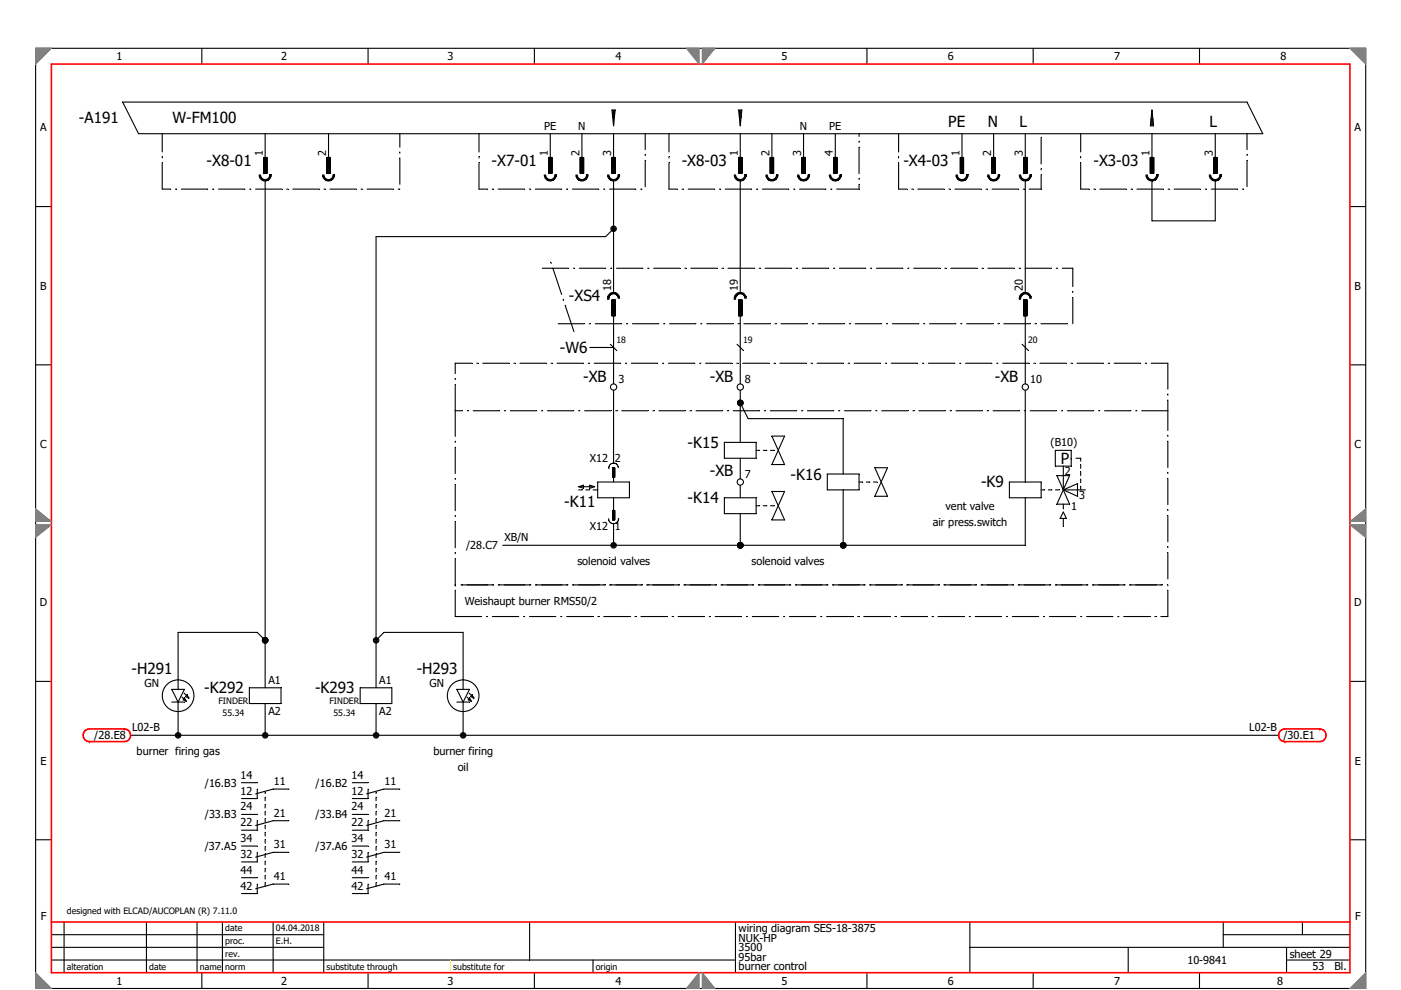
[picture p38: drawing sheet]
<svg xmlns="http://www.w3.org/2000/svg" width="297mm" height="210mm" viewBox="0 0 297 210" stroke-linecap="round" stroke-linejoin="round" font-family="sans-serif">
<defs><g id="words">
<g font-size="3.2">
<text x="16.7" y="26.2">-A191</text>
<text x="36.6" y="26.2">W-FM100</text>
<text x="201.1" y="26.9">PE</text>
<text x="209.5" y="26.9">N</text>
<text x="216.2" y="26.9">L</text>
<text x="256.5" y="26.9">L</text>
<text x="43.8" y="35.2">-X8-01</text>
<text x="104.2" y="35.2">-X7-01</text>
<text x="144.5" y="35.2">-X8-03</text>
<text x="191.5" y="35.2">-X4-03</text>
<text x="231.8" y="35.2">-X3-03</text>
<text x="120.6" y="63.8">-XS4</text>
<text x="118.7" y="74.9">-W6</text>
<text x="123.6" y="80.9">-XB</text>
<text x="150.5" y="80.9">-XB</text>
<text x="210.9" y="80.9">-XB</text>
<text x="145.8" y="95">-K15</text>
<text x="150.5" y="101">-XB</text>
<text x="167.6" y="101.7">-K16</text>
<text x="224.9" y="98.4">P</text>
<text x="119.6" y="107.4">-K11</text>
<text x="145.8" y="106.8">-K14</text>
<text x="208" y="103.4">-K9</text>
<text x="27.9" y="143">-H291</text>
<text x="88.3" y="143">-H293</text>
<text x="43.3" y="147">-K292</text>
<text x="66.8" y="147">-K293</text>
</g>
<g font-size="2.3">
<text x="24.7" y="12.8">1</text>
<text x="59.6" y="12.8">2</text>
<text x="94.9" y="12.8">3</text>
<text x="130.5" y="12.8">4</text>
<text x="165.7" y="12.8">5</text>
<text x="201" y="12.8">6</text>
<text x="236.2" y="12.8">7</text>
<text x="271.5" y="12.8">8</text>
<text x="8.5" y="27.9">A</text>
<text x="115.4" y="27.5">PE</text>
<text x="122.6" y="27.5">N</text>
<text x="169.6" y="27.5">N</text>
<text x="175.8" y="27.5">PE</text>
<text x="287.2" y="27.9">A</text>
<text x="55.7" y="33.1" transform="rotate(-90 55.7 33.1)">1</text>
<text x="69.1" y="33.1" transform="rotate(-90 69.1 33.1)">2</text>
<text x="116.2" y="33.1" transform="rotate(-90 116.2 33.1)">1</text>
<text x="122.9" y="33.1" transform="rotate(-90 122.9 33.1)">2</text>
<text x="129.6" y="33.1" transform="rotate(-90 129.6 33.1)">3</text>
<text x="156.4" y="33.1" transform="rotate(-90 156.4 33.1)">1</text>
<text x="163.1" y="33.1" transform="rotate(-90 163.1 33.1)">2</text>
<text x="169.9" y="33.1" transform="rotate(-90 169.9 33.1)">3</text>
<text x="176.6" y="33.1" transform="rotate(-90 176.6 33.1)">4</text>
<text x="203.5" y="33.1" transform="rotate(-90 203.5 33.1)">1</text>
<text x="210.2" y="33.1" transform="rotate(-90 210.2 33.1)">2</text>
<text x="216.9" y="33.1" transform="rotate(-90 216.9 33.1)">3</text>
<text x="243.7" y="33.1" transform="rotate(-90 243.7 33.1)">1</text>
<text x="257.2" y="33.1" transform="rotate(-90 257.2 33.1)">3</text>
<text x="8.5" y="61.4">B</text>
<text x="129.6" y="61.6" transform="rotate(-90 129.6 61.6)">18</text>
<text x="156.4" y="61.6" transform="rotate(-90 156.4 61.6)">19</text>
<text x="216.9" y="61.6" transform="rotate(-90 216.9 61.6)">20</text>
<text x="287.2" y="61.4">B</text>
<text x="131.1" y="81.2">3</text>
<text x="157.9" y="81.2">8</text>
<text x="218.4" y="81.2">10</text>
<text x="8.5" y="95">C</text>
<text x="222.8" y="94.7">(B10)</text>
<text x="287.2" y="95">C</text>
<text x="125" y="98">X12 2</text>
<text x="157.9" y="101.4">7</text>
<text x="225.8" y="100.7">2</text>
<text x="228.8" y="105.7">3</text>
<text x="125" y="112.5">X12 1</text>
<text x="197.8" y="111.5">air press.switch</text>
<text x="200.5" y="108.1">vent valve</text>
<text x="227.1" y="108.1">1</text>
<text x="98.8" y="116.5">/28.C7</text>
<text x="106.9" y="114.8">XB/N</text>
<text x="122.4" y="119.9">solenoid valves</text>
<text x="159.4" y="119.9">solenoid valves</text>
<text x="8.4" y="128.6">D</text>
<text x="98.5" y="128.2">Weishaupt burner RMS50/2</text>
<text x="287.1" y="128.6">D</text>
<text x="30.6" y="145.7">GN</text>
<text x="56.9" y="145">A1</text>
<text x="80.4" y="145">A1</text>
<text x="91.1" y="145.7">GN</text>
<text x="28" y="155.1">L02-B</text>
<text x="56.9" y="151.7">A2</text>
<text x="80.4" y="151.7">A2</text>
<text x="264.9" y="155.1">L02-B</text>
<text x="20" y="156.8">/28.E8</text>
<text x="29" y="160.1">burner firing gas</text>
<text x="91.9" y="160.1">burner firing</text>
<text x="272.1" y="156.8">/30.E1</text>
<text x="8.6" y="162.2">E</text>
<text x="43.4" y="166.9">/16.B3</text>
<text x="51" y="165.2">14</text>
<text x="58.1" y="166.5">11</text>
<text x="66.9" y="166.9">/16.B2</text>
<text x="74.5" y="165.2">14</text>
<text x="81.6" y="166.5">11</text>
<text x="97" y="163.5">oil</text>
<text x="287.2" y="162.2">E</text>
<text x="43.4" y="173.6">/33.B3</text>
<text x="51" y="168.5">12</text>
<text x="51" y="171.9">24</text>
<text x="58.1" y="173.2">21</text>
<text x="66.9" y="173.6">/33.B4</text>
<text x="74.5" y="168.5">12</text>
<text x="74.5" y="171.9">24</text>
<text x="81.6" y="173.2">21</text>
<text x="51" y="175.3">22</text>
<text x="51" y="178.6">34</text>
<text x="58.1" y="180">31</text>
<text x="74.5" y="175.3">22</text>
<text x="74.5" y="178.6">34</text>
<text x="81.6" y="180">31</text>
<text x="43.4" y="180.3">/37.A5</text>
<text x="51" y="182">32</text>
<text x="51" y="185.3">44</text>
<text x="66.9" y="180.3">/37.A6</text>
<text x="74.5" y="182">32</text>
<text x="74.5" y="185.3">44</text>
<text x="51" y="188.7">42</text>
<text x="58.1" y="186.7">41</text>
<text x="74.5" y="188.7">42</text>
<text x="81.6" y="186.7">41</text>
<text x="8.6" y="195.1">F</text>
<text x="156.6" y="197.7">wiring diagram SES-18-3875</text>
<text x="287.3" y="195.1">F</text>
<text x="156.6" y="201.8">3500</text>
<text x="156.6" y="199.8">NUK-HP</text>
<text x="156.6" y="203.8">95bar</text>
<text x="273.4" y="203.1">sheet 29</text>
<text x="24.7" y="208.8">1</text>
<text x="59.6" y="208.8">2</text>
<text x="94.9" y="208.8">3</text>
<text x="130.5" y="208.8">4</text>
<text x="156.6" y="205.8">burner control</text>
<text x="165.7" y="208.8">5</text>
<text x="201" y="208.8">6</text>
<text x="236.2" y="208.8">7</text>
<text x="251.8" y="204.5">10-9841</text>
<text x="270.8" y="208.8">8</text>
<text x="278.3" y="205.8">53</text>
<text x="283" y="205.8">Bl.</text>
</g>
<g font-size="1.9">
<text x="130.7" y="72.7">18</text>
<text x="157.5" y="72.7">19</text>
<text x="218" y="72.7">20</text>
<text x="46.3" y="149.2">FINDER</text>
<text x="69.8" y="149.2">FINDER</text>
<text x="47.2" y="151.9">55.34</text>
<text x="70.7" y="151.9">55.34</text>
<text x="14.2" y="193.9">designed with ELCAD/AUCOPLAN (R) 7.11.0</text>
<text x="47.8" y="197.6">date</text>
<text x="58.5" y="197.6">04.04.2018</text>
<text x="47.8" y="200.3">proc.</text>
<text x="47.8" y="202.9">rev.</text>
<text x="58.5" y="200.3">E.H.</text>
<text x="14.2" y="205.6">alteration</text>
<text x="31.6" y="205.6">date</text>
<text x="42.4" y="205.6">name</text>
<text x="47.8" y="205.6">norm</text>
<text x="69.3" y="205.6">substitute through</text>
<text x="96.1" y="205.6">substitute for</text>
<text x="126.3" y="205.6">origin</text>
</g>
</g></defs>
<g fill="none" stroke="#000" stroke-width=".23">
<path d="M7.6 10.2h282v199.5h-282zM42.8 10.2v3.4M78 10.2v3.4M113.3 10.2v3.4M183.8 10.2v3.4M219.1 10.2v3.4M254.3 10.2v3.4M26 21.7h238.4l3.3 6.7h-238.3zM34.4 28.4v3.8M34.4 33.3v.2M34.4 34.5v5.6h1.8M55.2 37.1a.99 .99 0 0 0 1 1 .99 .99 0 0 0 1-1"/>
<path d="M55.9 33.4h.7v3.4h-.7zM55.9 33.4h.7M55.9 33.5h.7M55.9 33.6h.7M55.9 33.7h.7M55.9 33.8h.7M55.9 33.9h.7M55.9 34h.7M55.9 34.1h.7M55.9 34.2h.7M55.9 34.3h.7M55.9 34.4h.7"/>
<path d="M55.9 34.5h.7M55.9 34.6h.7M55.9 34.7h.7M55.9 34.8h.7M55.9 34.9h.7M55.9 35h.7M55.9 35.1h.7M55.9 35.2h.7M55.9 35.3h.7M55.9 35.4h.7M55.9 35.5h.7M55.9 35.6h.7"/>
<path d="M55.9 35.7h.7M55.9 35.8h.7M55.9 35.9h.7M55.9 36h.7M55.9 36.1h.7M55.9 36.2h.7M55.9 36.3h.7M55.9 36.4h.7M55.9 36.5h.7M55.9 36.6h.7M55.9 36.7h.7M56.2 38.4v107.5"/>
<path d="M56.2 28.4v5M57.2 37.1h.1M57.3 37.1a1.12 1.12 0 0 1-1.1 1.1 1.12 1.12 0 0 1-1.1-1.1M57.3 37.1h.1M57.5 37.1a1.27 1.27 0 0 1-1.3 1.3 1.27 1.27 0 0 1-1.3-1.3M57.5 37.1h.1M68.7 37.1a.99 .99 0 0 0 1 1 .99 .99 0 0 0 1-1M69.3 33.4h.7v3.4h-.7zM69.3 33.4h.7M69.3 33.5h.7M69.3 33.6h.7M69.3 33.7h.7"/>
<path d="M69.3 33.8h.7M69.3 33.9h.7M69.3 34h.7M69.3 34.1h.7M69.3 34.2h.7M69.3 34.3h.7M69.3 34.4h.7M69.3 34.5h.7M69.3 34.6h.7M69.3 34.7h.7M69.3 34.8h.7M69.3 34.9h.7"/>
<path d="M69.3 35h.7M69.3 35.1h.7M69.3 35.2h.7M69.3 35.3h.7M69.3 35.4h.7M69.3 35.5h.7M69.3 35.6h.7M69.3 35.7h.7M69.3 35.8h.7M69.3 35.9h.7M69.3 36h.7M69.3 36.1h.7"/>
<path d="M69.3 36.2h.7M69.3 36.3h.7M69.3 36.4h.7M69.3 36.5h.7M69.3 36.6h.7M69.3 36.7h.7M69.7 28.4v5M70.7 37.1h.1M70.8 37.1h.1M70.8 37.1a1.12 1.12 0 0 1-1.1 1.1 1.12 1.12 0 0 1-1.2-1.1M70.9 37.1h.1M70.9 37.1a1.27 1.27 0 0 1-1.2 1.3 1.27 1.27 0 0 1-1.3-1.3"/>
<path d="M84.8 28.4v2.8M84.8 32.2v.3M84.8 33.5v5.6M101.6 34.5v5.6h1.7M101.6 28.4v3.8M101.6 33.3v.2M115.7 37.1a.99 .99 0 0 0 1 1 .99 .99 0 0 0 1-1M116.3 33.4h.7v3.4h-.7zM116.3 33.4h.7M116.3 33.5h.7M116.3 33.6h.7M116.3 33.7h.7"/>
<path d="M116.3 33.8h.7M116.3 33.9h.7M116.3 34h.7M116.3 34.1h.7M116.3 34.2h.7M116.3 34.3h.7M116.3 34.4h.7M116.3 34.5h.7M116.3 34.6h.7M116.3 34.7h.7M116.3 34.8h.7M116.3 34.9h.7"/>
<path d="M116.3 35h.7M116.3 35.1h.7M116.3 35.2h.7M116.3 35.3h.7M116.3 35.4h.7M116.3 35.5h.7M116.3 35.6h.7M116.3 35.7h.7M116.3 35.8h.7M116.3 35.9h.7M116.3 36h.7M116.3 36.1h.7"/>
<path d="M116.3 36.2h.7M116.3 36.3h.7M116.3 36.4h.7M116.3 36.5h.7M116.3 36.6h.7M116.3 36.7h.7M116.7 28.4v5M117.7 37.1h.1M117.8 37.1h.1M117.8 37.1a1.12 1.12 0 0 1-1.1 1.1 1.12 1.12 0 0 1-1.2-1.1M117.9 37.1h.1M117.9 37.1a1.27 1.27 0 0 1-1.2 1.3 1.27 1.27 0 0 1-1.3-1.3"/>
<path d="M122.4 37.1a.99 .99 0 0 0 1 1 .99 .99 0 0 0 1-1M123 33.4h.7v3.4h-.7zM123 33.4h.7M123 33.5h.7M123 33.6h.7M123 33.7h.7M123 33.8h.7M123 33.9h.7M123 34h.7M123 34.1h.7M123 34.2h.7M123 34.3h.7"/>
<path d="M123 34.4h.7M123 34.5h.7M123 34.6h.7M123 34.7h.7M123 34.8h.7M123 34.9h.7M123 35h.7M123 35.1h.7M123 35.2h.7M123 35.3h.7M123 35.4h.7M123 35.5h.7"/>
<path d="M123 35.6h.7M123 35.7h.7M123 35.8h.7M123 35.9h.7M123 36h.7M123 36.1h.7M123 36.2h.7M123 36.3h.7M123 36.4h.7M123 36.5h.7M123 36.6h.7M123 36.7h.7"/>
<path d="M123.4 28.4v5M124.4 37.1h.1M124.5 37.1a1.12 1.12 0 0 1-1.1 1.1 1.12 1.12 0 0 1-1.1-1.1M124.5 37.1h.1M124.6 37.1h.1M124.6 37.1a1.27 1.27 0 0 1-1.2 1.3 1.27 1.27 0 0 1-1.3-1.3M129.1 37.1a.99 .99 0 0 0 1 1 .99 .99 0 0 0 1-1M129.7 33.4h.7v3.4h-.7zM129.7 33.4h.7M129.7 33.5h.7M129.7 33.6h.7M129.7 33.7h.7"/>
<path d="M129.7 33.8h.7M129.7 33.9h.7M129.7 34h.7M129.7 34.1h.7M129.7 34.2h.7M129.7 34.3h.7M129.7 34.4h.7M129.7 34.5h.7M129.7 34.6h.7M129.7 34.7h.7M129.7 34.8h.7M129.7 34.9h.7"/>
<path d="M129.7 35h.7M129.7 35.1h.7M129.7 35.2h.7M129.7 35.3h.7M129.7 35.4h.7M129.7 35.5h.7M129.7 35.6h.7M129.7 35.7h.7M129.7 35.8h.7M129.7 35.9h.7M129.7 36h.7M129.7 36.1h.7"/>
<path d="M129.7 36.2h.7M129.7 36.3h.7M129.7 36.4h.7M129.7 36.5h.7M129.7 36.6h.7M129.7 36.7h.7M129.7 23.3h.7l-.3 3.4zM129.9 23.5v1.4M130.1 23.5v3.1M130.1 28.4v5M130.1 38.4v23.5M130.3 23.5v1.4"/>
<path d="M131.1 37.1h.1M131.2 37.1h.1M131.2 37.1a1.12 1.12 0 0 1-1.1 1.1 1.12 1.12 0 0 1-1.1-1.1M131.4 37.1a1.27 1.27 0 0 1-1.3 1.3 1.27 1.27 0 0 1-1.3-1.3M131.4 37.1h.1M136.8 28.4v3.3M136.8 32.7v.3M136.8 34v5.6M141.8 34.5v5.6h1.8M141.8 28.4v3.8M141.8 33.3v.2M156 37.1a.99 .99 0 0 0 .9 1 .99 .99 0 0 0 1-1"/>
<path d="M156.6 33.4h.7M156.6 33.5h.7M156.6 33.6h.7M156.6 33.7h.7M156.6 33.8h.7M156.6 33.9h.7M156.6 34h.7M156.6 34.1h.7M156.6 34.2h.7M156.6 34.3h.7M156.6 34.4h.7M156.6 34.5h.7"/>
<path d="M156.6 34.6h.7M156.6 34.7h.7M156.6 34.8h.7M156.6 34.9h.7M156.6 35h.7M156.6 35.1h.7M156.6 35.2h.7M156.6 35.3h.7M156.6 35.4h.7M156.6 35.5h.7M156.6 35.6h.7M156.6 35.7h.7"/>
<path d="M156.6 35.8h.7M156.6 35.9h.7M156.6 36h.7M156.6 36.1h.7M156.6 36.2h.7M156.6 36.3h.7M156.6 36.4h.7M156.6 36.5h.7M156.6 36.6h.7M156.6 36.7h.7M156.6 23.3h.7l-.4 3.4zM156.8 23.5v1.4"/>
<path d="M156.9 23.5v3.1M156.9 28.4v5M156.9 38.4v23.5M157.1 23.5v1.4M157.3 33.4v3.4M157.3 33.4h-.7v3.4h.7M157.9 37.1h.1M158.1 37.1a1.12 1.12 0 0 1-1.2 1.1 1.12 1.12 0 0 1-1.1-1.1M158.1 37.1h.1M158.2 37.1h.1M158.2 37.1a1.27 1.27 0 0 1-1.3 1.3 1.27 1.27 0 0 1-1.2-1.3M162.7 37.1a.99 .99 0 0 0 1 1 .99 .99 0 0 0 1-1"/>
<path d="M163.3 33.4h.7v3.4h-.7zM163.3 33.4h.7M163.3 33.5h.7M163.3 33.6h.7M163.3 33.7h.7M163.3 33.8h.7M163.3 33.9h.7M163.3 34h.7M163.3 34.1h.7M163.3 34.2h.7M163.3 34.3h.7M163.3 34.4h.7"/>
<path d="M163.3 34.5h.7M163.3 34.6h.7M163.3 34.7h.7M163.3 34.8h.7M163.3 34.9h.7M163.3 35h.7M163.3 35.1h.7M163.3 35.2h.7M163.3 35.3h.7M163.3 35.4h.7M163.3 35.5h.7M163.3 35.6h.7"/>
<path d="M163.3 35.7h.7M163.3 35.8h.7M163.3 35.9h.7M163.3 36h.7M163.3 36.1h.7M163.3 36.2h.7M163.3 36.3h.7M163.3 36.4h.7M163.3 36.5h.7M163.3 36.6h.7M163.3 36.7h.7M163.7 28.4v5"/>
<path d="M164.7 37.1h.1M164.8 37.1h.1M164.8 37.1a1.12 1.12 0 0 1-1.1 1.1 1.12 1.12 0 0 1-1.2-1.1M164.9 37.1h.1M164.9 37.1a1.27 1.27 0 0 1-1.2 1.3 1.27 1.27 0 0 1-1.3-1.3M169.4 37.1a.99 .99 0 0 0 1 1 .99 .99 0 0 0 1-1M170 33.4h.7v3.4h-.7zM170 33.4h.7M170 33.5h.7M170 33.6h.7M170 33.7h.7M170 33.8h.7"/>
<path d="M170 33.9h.7M170 34h.7M170 34.1h.7M170 34.2h.7M170 34.3h.7M170 34.4h.7M170 34.5h.7M170 34.6h.7M170 34.7h.7M170 34.8h.7M170 34.9h.7M170 35h.7"/>
<path d="M170 35.1h.7M170 35.2h.7M170 35.3h.7M170 35.4h.7M170 35.5h.7M170 35.6h.7M170 35.7h.7M170 35.8h.7M170 35.9h.7M170 36h.7M170 36.1h.7M170 36.2h.7"/>
<path d="M170 36.3h.7M170 36.4h.7M170 36.5h.7M170 36.6h.7M170 36.7h.7M170.4 28.4v5M171.4 37.1h.1M171.5 37.1h.1M171.5 37.1a1.12 1.12 0 0 1-1.1 1.1 1.12 1.12 0 0 1-1.2-1.1M171.6 37.1h.1M171.6 37.1a1.27 1.27 0 0 1-1.2 1.3 1.27 1.27 0 0 1-1.3-1.3M176.1 37.1a.99 .99 0 0 0 1 1 .99 .99 0 0 0 1-1"/>
<path d="M176.8 33.4h.6M176.8 33.5h.6M176.8 33.6h.6M176.8 33.7h.6M176.8 33.8h.6M176.8 33.9h.6M176.8 34h.6M176.8 34.1h.6M176.8 34.2h.6M176.8 34.3h.6M176.8 34.4h.6M176.8 34.5h.6"/>
<path d="M176.8 34.6h.6M176.8 34.7h.6M176.8 34.8h.6M176.8 34.9h.6M176.8 35h.6M176.8 35.1h.6M176.8 35.2h.6M176.8 35.3h.6M176.8 35.4h.6M176.8 35.5h.6M176.8 35.6h.6M176.8 35.7h.6"/>
<path d="M176.8 35.8h.6M176.8 35.9h.6M176.8 36h.6M176.8 36.1h.6M176.8 36.2h.6M176.8 36.3h.6M176.8 36.4h.6M176.8 36.5h.6M176.8 36.6h.6M176.8 36.7h.6M177.1 28.4v5M177.4 33.4v3.4"/>
<path d="M177.4 33.4h-.6v3.4h.6M178.1 37.1h.1M178.2 37.1h.1M178.2 37.1a1.12 1.12 0 0 1-1.1 1.1 1.12 1.12 0 0 1-1.1-1.1M178.4 37.1h.1M178.4 37.1a1.27 1.27 0 0 1-1.3 1.3 1.27 1.27 0 0 1-1.3-1.3M182.1 28.4v.5M182.1 30v.2M182.1 31.2v5.6M182.1 37.8v.3M182.1 39.1v1h-4.7M190.5 34.5v5.6h1.8"/>
<path d="M190.5 28.4v3.8M190.5 33.3v.2M203 37.1a1 1 0 0 0 1 1 1 1 0 0 0 1-1M203.6 33.4h.7v3.4h-.7zM203.6 33.4h.7M203.6 33.5h.7M203.6 33.6h.7M203.6 33.7h.7M203.6 33.8h.7M203.6 33.9h.7M203.6 34h.7M203.6 34.1h.7"/>
<path d="M203.6 34.2h.7M203.6 34.3h.7M203.6 34.4h.7M203.6 34.5h.7M203.6 34.6h.7M203.6 34.7h.7M203.6 34.8h.7M203.6 34.9h.7M203.6 35h.7M203.6 35.1h.7M203.6 35.2h.7M203.6 35.3h.7"/>
<path d="M203.6 35.4h.7M203.6 35.5h.7M203.6 35.6h.7M203.6 35.7h.7M203.6 35.8h.7M203.6 35.9h.7M203.6 36h.7M203.6 36.1h.7M203.6 36.2h.7M203.6 36.3h.7M203.6 36.4h.7M203.6 36.5h.7"/>
<path d="M203.6 36.6h.7M203.6 36.7h.7M204 28.4v5M205 37.1h.1M205.1 37.1h.1M205.1 37.1a1.12 1.12 0 0 1-1.1 1.1 1.12 1.12 0 0 1-1.2-1.1M205.2 37.1h.1M205.2 37.1a1.27 1.27 0 0 1-1.2 1.3 1.27 1.27 0 0 1-1.3-1.3M209.4 37.1a1.27 1.27 0 0 0 1.9 1.1M209.7 37.1a.99 .99 0 0 0 1 1 .99 .99 0 0 0 1-1M210.3 33.4h.7v3.4h-.7zM210.3 33.4h.7"/>
<path d="M210.3 33.5h.7M210.3 33.6h.7M210.3 33.7h.7M210.3 33.8h.7M210.3 33.9h.7M210.3 34h.7M210.3 34.1h.7M210.3 34.2h.7M210.3 34.3h.7M210.3 34.4h.7M210.3 34.5h.7M210.3 34.6h.7"/>
<path d="M210.3 34.7h.7M210.3 34.8h.7M210.3 34.9h.7M210.3 35h.7M210.3 35.1h.7M210.3 35.2h.7M210.3 35.3h.7M210.3 35.4h.7M210.3 35.5h.7M210.3 35.6h.7M210.3 35.7h.7M210.3 35.8h.7"/>
<path d="M210.3 35.9h.7M210.3 36h.7M210.3 36.1h.7M210.3 36.2h.7M210.3 36.3h.7M210.3 36.4h.7M210.3 36.5h.7M210.3 36.6h.7M210.3 36.7h.7M210.7 28.4v5M211.7 37.1h.1M211.8 37.1a1.12 1.12 0 0 1-1.1 1.1 1.12 1.12 0 0 1-1.2-1.1"/>
<path d="M211.8 37.1h.1M211.9 37.1h.1M211.9 37.1a1.27 1.27 0 0 1-.6 1.1M216.4 37.1a1 1 0 0 0 1 1 1 1 0 0 0 1-1M217 33.4h.7M217 33.5h.7M217 33.6h.7M217 33.7h.7M217 33.8h.7M217 33.9h.7M217 34h.7M217 34.1h.7"/>
<path d="M217 34.2h.7M217 34.3h.7M217 34.4h.7M217 34.5h.7M217 34.6h.7M217 34.7h.7M217 34.8h.7M217 34.9h.7M217 35h.7M217 35.1h.7M217 35.2h.7M217 35.3h.7"/>
<path d="M217 35.4h.7M217 35.5h.7M217 35.6h.7M217 35.7h.7M217 35.8h.7M217 35.9h.7M217 36h.7M217 36.1h.7M217 36.2h.7M217 36.3h.7M217 36.4h.7M217 36.5h.7"/>
<path d="M217 36.6h.7M217 36.7h.7M217.4 28.4v5M217.4 38.4v23.5M217.7 33.4v3.4M217.7 33.4h-.7v3.4h.7M218.4 37.1h.1M218.5 37.1h.1M218.5 37.1a1.12 1.12 0 0 1-1.1 1.1 1.12 1.12 0 0 1-1.1-1.1M218.6 37.1h.1M218.6 37.1a1.27 1.27 0 0 1-1.2 1.3 1.27 1.27 0 0 1-1.3-1.3M220.7 29.2v5.6"/>
<path d="M220.7 35.8v.2M220.7 37.1v3h-2.5M229.1 28.4v3.8M229.1 33.3v.2M229.1 34.5v5.6h1.8M243.2 37.1a1 1 0 0 0 1 1 1 1 0 0 0 1-1M243.9 33.4h.7M243.9 33.5h.7M243.9 33.6h.7M243.9 33.7h.7M243.9 33.8h.7M243.9 33.9h.7"/>
<path d="M243.9 34h.7M243.9 34.1h.7M243.9 34.2h.7M243.9 34.3h.7M243.9 34.4h.7M243.9 34.5h.7M243.9 34.6h.7M243.9 34.7h.7M243.9 34.8h.7M243.9 34.9h.7M243.9 35h.7M243.9 35.1h.7"/>
<path d="M243.9 35.2h.7M243.9 35.3h.7M243.9 35.4h.7M243.9 35.5h.7M243.9 35.6h.7M243.9 35.7h.7M243.9 35.8h.7M243.9 35.9h.7M243.9 36h.7M243.9 36.1h.7M243.9 36.2h.7M243.9 36.3h.7"/>
<path d="M243.9 36.4h.7M243.9 36.5h.7M243.9 36.6h.7M243.9 36.7h.7M244.1 25.1v1.5M244.2 23.3l.4 3.4h-.7zM244.2 23.5v3.1M244.2 28.4v5M244.2 38.4v8.4h13.5v-8.4M244.4 25.1v1.5M244.6 33.4v3.4M244.6 33.4h-.7v3.4h.7"/>
<path d="M245.2 37.1h.1M245.4 37.1h.1M245.4 37.1a1.12 1.12 0 0 1-1.2 1.1 1.12 1.12 0 0 1-1.1-1.1M245.5 37.1a1.27 1.27 0 0 1-1.3 1.3 1.27 1.27 0 0 1-1.2-1.3M245.5 37.1h.1M256.7 37.1a.99 .99 0 0 0 1 1 .99 .99 0 0 0 1-1M257.3 33.4h.7M257.3 33.5h.7M257.3 33.6h.7M257.3 33.7h.7M257.3 33.8h.7M257.3 33.9h.7"/>
<path d="M257.3 34h.7M257.3 34.1h.7M257.3 34.2h.7M257.3 34.3h.7M257.3 34.4h.7M257.3 34.5h.7M257.3 34.6h.7M257.3 34.7h.7M257.3 34.8h.7M257.3 34.9h.7M257.3 35h.7M257.3 35.1h.7"/>
<path d="M257.3 35.2h.7M257.3 35.3h.7M257.3 35.4h.7M257.3 35.5h.7M257.3 35.6h.7M257.3 35.7h.7M257.3 35.8h.7M257.3 35.9h.7M257.3 36h.7M257.3 36.1h.7M257.3 36.2h.7M257.3 36.3h.7"/>
<path d="M257.3 36.4h.7M257.3 36.5h.7M257.3 36.6h.7M257.3 36.7h.7M257.7 28.4v5M258 33.4v3.4M258 33.4h-.7v3.4h.7M258.7 37.1h.1M258.8 37.1h.1M258.8 37.1a1.12 1.12 0 0 1-1.1 1.1 1.12 1.12 0 0 1-1.2-1.1M258.9 37.1h.1M258.9 37.1a1.27 1.27 0 0 1-1.2 1.3 1.27 1.27 0 0 1-1.3-1.3"/>
<path d="M264.4 28.4v3.3M264.4 32.7v.3M264.4 34v5.6M7.6 43.8h3.3M37.2 40.1h.2M38.5 40.1h5.5M45.1 40.1h.2M46.3 40.1h5.6M52.9 40.1h.3M54.2 40.1h5.6M60.8 40.1h.3M62.1 40.1h5.6"/>
<path d="M68.7 40.1h.2M70 40.1h5.5M76.6 40.1h.2M77.8 40.1h5.6M84.4 40.1h.4M104.3 40.1h.3M105.6 40.1h5.6M112.2 40.1h.3M113.5 40.1h5.6M115 56.9h5.6M116.8 55.6l.1 .3M117.2 56.9l1.9 5.6"/>
<path d="M120.1 40.1h.3M121.4 40.1h5.6M121.6 56.9h.2M122.8 56.9h5.6M128 40.1h.2M129.2 40.1h5.6M129.5 56.9h.2M130.1 48.5l-1.7 1.7h-48.7v95.7M130.7 56.9h5.6M135.8 40.1h.3M137.3 56.9h.3M138.6 56.9h5.6"/>
<path d="M144.6 40.1h.3M145.2 56.9h.3M145.9 40.1h5.6M146.5 56.9h5.6M152.5 40.1h.3M153.1 56.9h.2M153.8 40.1h5.6M154.3 56.9h5.6M160.4 40.1h.2M160.9 56.9h.3M161.6 40.1h5.6M162.2 56.9h5.6"/>
<path d="M168.3 40.1h.2M168.8 56.9h.3M169.5 40.1h5.6M170.1 56.9h5.6M176.1 40.1h.3M176.7 56.9h.2M178 56.9h5.6M184.6 56.9h.2M185.8 56.9h5.6M192.4 56.9h.3M193.3 40.1h.3M193.7 56.9h5.6"/>
<path d="M194.6 40.1h5.6M200.3 56.9h.3M201.2 40.1h.2M201.6 56.9h5.6M202.5 40.1h5.5M208.2 56.9h.2M209.1 40.1h.2M209.5 56.9h5.5M210.3 40.1h5.6M216.1 56.9h.2M216.9 40.1h.3M217.3 56.9h5.6"/>
<path d="M223.9 56.9h.3M225.2 56.9h2.3v3.9M231.9 40.1h.3M233.2 40.1h5.6M239.8 40.1h.2M241.1 40.1h5.6M247.7 40.1h.2M248.9 40.1h5.6M255.5 40.1h.3M256.8 40.1h5.6M263.4 40.1h.3M286.2 43.8h3.4"/>
<path d="M7.6 77.4h3.3M100.1 77h-3.6v2.2M101.1 77h.2M102.4 77h5.5M109 77h.2M110.2 77h5.6M116.8 77h.3M118.1 77h5.6M118.3 68.7h5.6M119.4 63.5l.1 .2M119.8 64.7l1.9 5.6M124.7 77h.3"/>
<path d="M124.9 68.7h.3M125 73.7h5.1M126 77h5.6M126.2 68.7h5.6M128.8 63.3h.1M129 63.3h.1M129.1 63.3h.1M129.4 73l1.4 1.4M129.7 63.6h.7v3.3l-.7 .1zM129.7 63.6h.7M129.7 63.7h.7M129.7 63.8h.7"/>
<path d="M129.7 63.9h.7M129.7 64h.7M129.7 64.1h.7M129.7 64.2h.7M129.7 64.3h.7M129.7 64.4h.7M129.7 64.5h.7M129.7 64.6h.7M129.7 64.7h.7M129.7 64.8h.7M129.7 64.9h.7M129.7 65h.7"/>
<path d="M129.7 65.1h.7M129.7 65.2h.7M129.7 65.3h.7M129.7 65.4h.7M129.7 65.5h.7M129.7 65.6h.7M129.7 65.7h.7M129.7 65.8h.7M129.7 65.9h.7M129.7 66h.7M129.7 66.1h.7M129.7 66.2h.7"/>
<path d="M129.7 66.3h.7M129.7 66.4h.7M129.7 66.5h.7M129.7 66.6h.7M129.7 66.7h.7M129.7 66.8h.7M129.7 66.9h.7M130.1 67v14.4M131.1 63.3a.99 .99 0 0 0-1-1 .99 .99 0 0 0-1 1M131.2 63.3a1.12 1.12 0 0 0-1.1-1.1 1.12 1.12 0 0 0-1.1 1.1M131.4 63.3a1.27 1.27 0 0 0-1.3-1.3 1.27 1.27 0 0 0-1.3 1.3M132.6 77h.2"/>
<path d="M132.8 68.7h.3M133.9 77h5.5M134.1 68.7h5.6M140.5 77h.2M140.7 68.7h.2M141.7 77h5.6M142 68.7h5.5M148.3 77h.3M148.6 68.7h.2M149.6 77h5.6M149.8 68.7h5.6M155.7 63.3h.1"/>
<path d="M155.8 63.3h.1M156 63.3h.1M156.2 77h.3M156.3 73l1.3 1.4M156.4 68.7h.3M156.6 63.6h.7M156.6 63.7h.7M156.6 63.8h.7M156.6 63.9h.7M156.6 64h.7M156.6 64.1h.7M156.6 64.2h.7"/>
<path d="M156.6 64.3h.7M156.6 64.4h.7M156.6 64.5h.7M156.6 64.6h.7M156.6 64.7h.7M156.6 64.8h.7M156.6 64.9h.7M156.6 65h.7M156.6 65.1h.7M156.6 65.2h.7M156.6 65.3h.7M156.6 65.4h.7"/>
<path d="M156.6 65.5h.7M156.6 65.6h.7M156.6 65.7h.7M156.6 65.8h.7M156.6 65.9h.7M156.6 66h.7M156.6 66.1h.7M156.6 66.2h.7M156.6 66.3h.7M156.6 66.4h.7M156.6 66.5h.7M156.6 66.6h.7"/>
<path d="M156.6 66.7h.7M156.6 66.8h.7M156.6 66.9h.7M156.9 67v14.4M157.3 63.6v3.4M157.3 63.6h-.7v3.4l.7-.1M157.5 77h5.6M157.7 68.7h5.6M157.9 63.3a.99 .99 0 0 0-1-1 .99 .99 0 0 0-.9 1M158.1 63.3a1.12 1.12 0 0 0-1.2-1.1 1.12 1.12 0 0 0-1.1 1.1M158.2 63.3a1.27 1.27 0 0 0-1.3-1.3 1.27 1.27 0 0 0-1.2 1.3M164.1 77h.2"/>
<path d="M164.3 68.7h.3M165.4 77h5.5M165.6 68.7h5.6M172 77h.2M172.2 68.7h.2M173.2 77h5.6M173.5 68.7h5.5M179.8 77h.3M180.1 68.7h.2M181.1 77h5.6M181.3 68.7h5.6M187.7 77h.3"/>
<path d="M187.9 68.7h.3M189 77h5.6M189.2 68.7h5.6M195.6 77h.2M195.8 68.7h.3M196.8 77h5.6M197.1 68.7h5.6M203.5 77h.2M203.7 68.7h.2M204.7 77h5.6M205 68.7h5.5M211.3 77h.3"/>
<path d="M211.6 68.7h.2M212.6 77h5.6M212.8 68.7h5.6M216.1 63.3h.1M216.3 63.3h.1M216.4 63.3h.1M216.7 73l1.4 1.4M217 63.6h.7M217 63.7h.7M217 63.8h.7M217 63.9h.7M217 64h.7"/>
<path d="M217 64.1h.7M217 64.2h.7M217 64.3h.7M217 64.4h.7M217 64.5h.7M217 64.6h.7M217 64.7h.7M217 64.8h.7M217 64.9h.7M217 65h.7M217 65.1h.7M217 65.2h.7"/>
<path d="M217 65.3h.7M217 65.4h.7M217 65.5h.7M217 65.6h.7M217 65.7h.7M217 65.8h.7M217 65.9h.7M217 66h.7M217 66.1h.7M217 66.2h.7M217 66.3h.7M217 66.4h.7"/>
<path d="M217 66.5h.7M217 66.6h.7M217 66.7h.7M217 66.8h.7M217 66.9h.7M217.4 67v14.4M217.7 63.6v3.4M217.7 63.6h-.7v3.4l.7-.1M218.4 63.3a.99 .99 0 0 0-1-1 .99 .99 0 0 0-1 1M218.5 63.3a1.12 1.12 0 0 0-1.1-1.1 1.12 1.12 0 0 0-1.1 1.1M218.6 63.3a1.27 1.27 0 0 0-1.2-1.3 1.27 1.27 0 0 0-1.3 1.3M219.2 77h.3"/>
<path d="M219.4 68.7h.3M220.5 77h5.6M220.7 68.7h5.6M227.1 77h.2M227.5 61.8v.3M227.5 63.1v5.6M228.3 77h5.6M234.9 77h.3M236.2 77h5.6M242.8 77h.3M244.1 77h3.5v5.5M286.2 77.4h3.4"/>
<path d="M96.5 80.3v.2M96.5 81.5v11.1M96.5 93.6v.2M96.5 94.8v5.6M96.5 87.1h1.5M99.1 87.1h.2M100.3 87.1h5.6M106.9 87.1h.3M108.2 87.1h5.6M114.8 87.1h.3M116.1 87.1h5.6M122.7 87.1h.2"/>
<path d="M123.9 87.1h5.6M129.1 99.2a.99 .99 0 0 1 1-1 .99 .99 0 0 1 1 1M129.1 99.2h.1M129.9 99.3h.4M129.9 99.4h.4M129.9 99.5h.4M129.9 99.6h.4M129.9 99.7h.4M129.9 99.8h.4M129.9 99.9h.4M130.1 82.8v15.4M130.3 99.2v2"/>
<path d="M130.3 99.2h-.4v2h.4M130.6 87.1h.2M131.8 87.1h5.6M138.4 87.1h.3M139.7 87.1h5.6M146.3 87.1h.3M147.6 87.1h5.6M153.6 93.8h6.7v3.4h-6.7zM154.2 87.1h.2M155.4 87.1h5.6M156.9 82.8v11M156.9 97.2v4.4"/>
<path d="M156.9 85.4l1.7 3.4h20.2v11.7M160.3 95.5h.8M161.8 95.5h.8M162 87.1h.3M163.3 87.1h5.6M163.4 95.5h.7M163.7 92.5l2.6 6h-2.6l2.6-6zM169.9 87.1h.3M171.2 87.1h5.6M177.8 87.1h.3M179.1 87.1h5.6M185.5 99.2h2.7l-2.7 6.1h2.7z"/>
<path d="M185.7 87.1h.2M186.9 87.1h5.6M193.5 87.1h.3M194.8 87.1h5.6M201.4 87.1h.3M202.7 87.1h5.6M209.3 87.1h.2M210.6 87.1h5.6M217.2 87.1h.2M217.4 82.8v19.4M218.4 87.1h5.6M223.7 95.5h3.4v3.4h-3.4z"/>
<path d="M225 87.1h.3M225.4 98.9v5M226.3 87.1h5.6M227.1 97.2h.1M228.1 97.2h1v.6M229.1 98.6v.7M232.9 87.1h.3M234.2 87.1h5.6M240.8 87.1h.2M242.1 87.1h5.5M247.6 83.6v.2M247.6 84.8v6.5"/>
<path d="M247.6 92.3v.3M247.6 93.6v5.6M96.5 101.5v.2M96.5 102.7v5.6M96.5 109.3v.3M96.5 110.6v5.6M96.5 117.2v.3M96.5 118.5v5.6M122.7 103.9h.8M122.7 103.2l1-.3v.7zM122.7 103.2h3.4M124.2 103.9h.8"/>
<path d="M125 102.9l1.1 .3-1.1 .4zM125.7 103.9h1M126.7 102.2h6.8v3.4h-6.8zM129 110a1.06 1.06 0 0 0 1.1 1.1 1.06 1.06 0 0 0 1-1.1M129.9 100h.4M129.9 100.1h.4M129.9 100.2h.4M129.9 100.3h.4M129.9 100.4h.4M129.9 100.5h.4M129.9 100.6h.4M129.9 100.7h.4"/>
<path d="M129.9 100.8h.4M129.9 100.9h.4M129.9 101h.4M129.9 101.1h.4M129.9 101.2h.4M129.9 108.3h.4M129.9 108.4h.4M129.9 108.5h.4M129.9 108.6h.4M129.9 108.7h.4M129.9 108.8h.4M129.9 108.9h.4"/>
<path d="M129.9 109h.4M129.9 109.1h.4M129.9 109.2h.4M129.9 109.3h.4M129.9 109.4h.4M129.9 109.5h.4M129.9 109.6h.4M129.9 109.7h.4M129.9 109.8h.4M129.9 109.9h.4M129.9 110h.4M129.9 110.1h.4"/>
<path d="M129.9 110.2h.4M130.1 101.2v1M130.1 105.6v2.8M130.1 111.1v4.6M130.3 108.3v2M130.3 108.3h-.4v2h.4M131.1 110h.1M153.6 105.6h6.7v3.3h-6.7zM156.9 108.9v6.8M156.9 102.9v2.7M160.3 107.3h.8M161.8 107.3h.8"/>
<path d="M163.4 107.3h.7M163.7 104.2l2.6 6.1h-2.6l2.6-6.1zM175.4 100.5h6.7v3.4h-6.7zM178.8 103.9v11.8M182.1 102.2h.8M183.7 102.2h.7M185.2 102.2h.7M214 102.2h6.7v3.4h-6.7zM217.4 105.6v10.1h-110.8M220.7 103.9h.8M222.3 103.9h.7M223.8 103.9h.8"/>
<path d="M224.1 100.9h2.7l-2.7 6h2.7zM225.4 103.9h4.7M225.4 108.6l.7 1.4h-1.3zM225.4 106.9v1M225.4 110v1.6M225.4 103.9l3-1.3v2.7zM229.1 100.1v.8M229.1 101.6v.8M229.1 103.1v.8M247.6 100.2v.2M247.6 101.5v5.5M247.6 108.1v.2"/>
<path d="M247.6 109.3v5.6M247.6 115.9v.3M247.6 117.2v5.6M56.2 135.8l-1.7-1.7h-16.7v12.1M79.7 135.8l1.7-1.7h16.8v12.1M96.5 124.1h.1M96.5 125.2v5.6h5.6M97.8 124.1h6.8M103.1 130.8h.3M104.4 130.8h5.6M105.7 124.1h6.8M111 130.8h.2"/>
<path d="M112.3 130.8h5.6M113.5 124.1h6.9M118.9 130.8h.2M120.1 130.8h5.6M121.4 124.1h6.9M126.7 130.8h.3M128 130.8h5.6M129.3 124.1h6.8M134.6 130.8h.3M135.9 130.8h5.6M137.2 124.1h6.8M142.5 130.8h.2"/>
<path d="M143.8 130.8h5.5M145 124.1h6.9M150.4 130.8h.2M151.6 130.8h5.6M152.9 124.1h6.9M158.2 130.8h.3M159.5 130.8h5.6M160.8 124.1h6.8M166.1 130.8h.3M167.4 130.8h5.6M168.7 124.1h6.8M174 130.8h.2"/>
<path d="M175.3 130.8h5.5M176.5 124.1h6.9M181.9 130.8h.2M183.1 130.8h5.6M184.4 124.1h6.9M189.7 130.8h.3M191 130.8h5.6M192.3 124.1h6.8M197.6 130.8h.3M198.9 130.8h5.6M200.1 124.1h6.9M205.5 130.8h.2"/>
<path d="M206.8 130.8h5.5M208 124.1h6.9M213.4 130.8h.2M214.6 130.8h5.6M215.9 124.1h6.9M221.2 130.8h.3M222.5 130.8h5.6M223.8 124.1h6.8M229.1 130.8h.3M230.4 130.8h5.6M231.6 124.1h6.9M237 130.8h.2"/>
<path d="M238.2 130.8h5.6M239.5 124.1h6.9M244.9 130.8h.2M247.6 124.1h.1M247.6 125.2v5.6h-1.5M7.6 144.5h3.3M27.7 156h243.4M36.4 146.2h2.7l-1.3 2.7zM36.4 148.9h2.7M37.8 148.9v7.1M38.6 147.8l.9 1M39 147l1 1"/>
<path d="M39.1 148l.4 .8-.7-.4zM39.6 147.4l.4 .7-.6-.3zM52.9 145.9h6.7v3.3h-6.7zM56.2 149.2v6.8M76.4 145.9h6.7v3.3h-6.7zM79.7 149.2v6.8M96.9 146.2h2.6l-1.3 2.7zM96.9 148.9h2.6M98.2 148.9v7.1M99 147.8l.9 1M99.5 147l1 1M99.5 148l.4 .8-.6-.4z"/>
<path d="M100.1 147.4l.4 .7-.7-.3zM286.2 144.5h3.4M7.6 178.1h3.3M51.2 166h3.3M51.2 172.7h3.3M51.2 179.5h3.3M54.5 167.4v2h-3.3M54.5 174.1v2h-3.3M56.2 168v.3M56.2 169.1v.7M56.2 170.6v.8M56.2 172.1v.8"/>
<path d="M56.2 173.7v.7M56.2 175v.8M56.2 176.6v.7M56.2 178.1v.7M56.2 179.6v.8M61.3 167.4h-3.4l-3.7 1M61.3 174.1h-3.4l-3.7 1M74.7 166h3.3M74.7 172.7h3.3M74.7 179.5h3.3M78 167.4v2h-3.3M78 174.1v2h-3.3"/>
<path d="M79.7 168v.3M79.7 169.1v.7M79.7 170.6v.8M79.7 172.1v.8M79.7 173.7v.7M79.7 175v.8M79.7 176.6v.7M79.7 178.1v.7M79.7 179.6v.8M84.8 167.4h-3.4l-3.7 1M84.8 174.1h-3.4l-3.7 1M286.2 178.1h3.4"/>
<path d="M10.9 198.2h57.7M13.6 195.6v10.7M31 195.6v10.7M41.8 195.6v10.7M47.2 195.6v10.7M51.2 186.2h3.3M54.5 180.8v2h-3.3M54.5 187.5v2h-3.3M56.2 181.1v.8M56.2 182.6v.8M56.2 184.2v.7M56.2 185.7v.8"/>
<path d="M56.2 187.2v.8M57.9 195.6v10.7M61.3 180.8h-3.4l-3.7 1M61.3 187.5h-3.4l-3.7 1M68.6 195.6v10.7M74.7 186.2h3.3M78 180.8v2h-3.3M78 187.5v2h-3.3M79.7 181.1v.8M79.7 182.6v.8M79.7 184.2v.7M79.7 185.7v.8"/>
<path d="M79.7 187.2v.8M84.8 180.8h-3.4l-3.7 1M84.8 187.5h-3.4l-3.7 1M112.3 195.6v8M155.9 195.6v10.7M205.6 195.6v10.7M259.4 198.2h26.8M259.4 195.6v5.3M276.1 195.6v2.6M10.9 203.6h145M10.9 200.9h57.7M42.8 206.3v3.4"/>
<path d="M78 206.3v3.4M113.3 206.3v3.4M125.7 203.6v2.7M183.8 206.3v3.4M205.6 200.9h80.6M219.1 206.3v3.4M239.2 200.9v5.4M254.3 206.3v3.4M272.8 203.6h13.4M272.8 200.9v5.4"/>
<circle cx="130.1" cy="48.5" r=".42"/>
<circle cx="130.1" cy="48.5" r=".58"/>
<circle cx="130.1" cy="48.5" r=".24"/>
<circle cx="130.1" cy="82.1" r=".67"/>
<circle cx="157" cy="85.5" r=".42"/>
<circle cx="157" cy="85.5" r=".58"/>
<circle cx="157" cy="82.1" r=".67"/>
<circle cx="157" cy="85.5" r=".24"/>
<circle cx="217.4" cy="82.1" r=".67"/>
<circle cx="130.1" cy="115.7" r=".42"/>
<circle cx="130.1" cy="115.7" r=".58"/>
<circle cx="130.1" cy="115.7" r=".24"/>
<circle cx="157" cy="115.7" r=".42"/>
<circle cx="157" cy="115.7" r=".61"/>
<circle cx="157" cy="115.7" r=".58"/>
<circle cx="157" cy="102.2" r=".67"/>
<circle cx="157" cy="115.7" r=".2"/>
<circle cx="157" cy="115.7" r=".24"/>
<circle cx="178.8" cy="115.7" r=".42"/>
<circle cx="178.8" cy="115.7" r=".58"/>
<circle cx="178.8" cy="115.7" r=".24"/>
<circle cx="56.2" cy="135.8" r=".42"/>
<circle cx="56.2" cy="135.8" r=".58"/>
<circle cx="56.2" cy="135.8" r=".24"/>
<circle cx="79.7" cy="135.8" r=".42"/>
<circle cx="79.7" cy="135.8" r=".58"/>
<circle cx="79.7" cy="135.8" r=".24"/>
<circle cx="37.8" cy="147.6" r="3.4"/>
<circle cx="37.8" cy="156" r=".42"/>
<circle cx="37.8" cy="156" r=".58"/>
<circle cx="37.8" cy="156" r=".24"/>
<circle cx="56.2" cy="156" r=".42"/>
<circle cx="56.2" cy="156" r=".58"/>
<circle cx="56.2" cy="156" r=".24"/>
<circle cx="79.7" cy="156" r=".42"/>
<circle cx="79.7" cy="156" r=".58"/>
<circle cx="79.7" cy="156" r=".24"/>
<circle cx="98.2" cy="147.6" r="3.4"/>
<circle cx="98.2" cy="156" r=".42"/>
<circle cx="98.2" cy="156" r=".58"/>
<circle cx="98.2" cy="156" r=".24"/>
</g>
<path d="M95.5 203.6v2.7" fill="none" stroke="#ff0" stroke-width=".21"/>
<path d="M10.9 195.6h275.3" fill="none" stroke="#f00" stroke-width=".34"/>
<path d="M286.2 13.6v192.7" fill="none" stroke="#f00" stroke-width=".34"/>
<path d="M10.9 206.3h275.3" fill="none" stroke="#f00" stroke-width=".34"/>
<path d="M10.9 13.6v192.7" fill="none" stroke="#f00" stroke-width=".34"/>
<path d="M10.9 13.6h275.3" fill="none" stroke="#f00" stroke-width=".34"/>
<path d="M26.7 157.2l-.4 .1" fill="none" stroke="#f00" stroke-width=".34"/>
<path d="M27 157.1l-.3 .1" fill="none" stroke="#f00" stroke-width=".34"/>
<path d="M27.3 156.9l-.3 .2" fill="none" stroke="#f00" stroke-width=".34"/>
<path d="M27.5 156.6l-.2 .3" fill="none" stroke="#f00" stroke-width=".34"/>
<path d="M27.6 156.3l-.1 .3" fill="none" stroke="#f00" stroke-width=".34"/>
<path d="M27.7 156l-.1 .3" fill="none" stroke="#f00" stroke-width=".34"/>
<path d="M27.6 155.6l.1 .4" fill="none" stroke="#f00" stroke-width=".34"/>
<path d="M27.5 155.3l.1 .3" fill="none" stroke="#f00" stroke-width=".34"/>
<path d="M27.3 155l.2 .3" fill="none" stroke="#f00" stroke-width=".34"/>
<path d="M27 154.8l.3 .2" fill="none" stroke="#f00" stroke-width=".34"/>
<path d="M26.7 154.7l.3 .1" fill="none" stroke="#f00" stroke-width=".34"/>
<path d="M26.3 154.6l.4 .1" fill="none" stroke="#f00" stroke-width=".34"/>
<circle cx="26.3" cy="154.6" r=".17" fill="#f00"/>
<path d="M19 154.6h7.3" fill="none" stroke="#f00" stroke-width=".34"/>
<path d="M19 157.3h7.3" fill="none" stroke="#f00" stroke-width=".34"/>
<path d="M19 154.6l-.4 .1" fill="none" stroke="#f00" stroke-width=".34"/>
<path d="M18.6 154.7l-.3 .1" fill="none" stroke="#f00" stroke-width=".34"/>
<path d="M18.3 154.8l-.3 .2" fill="none" stroke="#f00" stroke-width=".34"/>
<path d="M18 155l-.2 .3" fill="none" stroke="#f00" stroke-width=".34"/>
<path d="M17.8 155.3l-.1 .3" fill="none" stroke="#f00" stroke-width=".34"/>
<path d="M17.7 155.6l-.1 .4" fill="none" stroke="#f00" stroke-width=".34"/>
<path d="M17.6 156l.1 .3" fill="none" stroke="#f00" stroke-width=".34"/>
<path d="M17.7 156.3l.1 .3" fill="none" stroke="#f00" stroke-width=".34"/>
<path d="M17.8 156.6l.2 .3" fill="none" stroke="#f00" stroke-width=".34"/>
<path d="M18 156.9l.3 .2" fill="none" stroke="#f00" stroke-width=".34"/>
<path d="M18.3 157.1l.3 .1" fill="none" stroke="#f00" stroke-width=".34"/>
<path d="M18.6 157.2l.4 .1" fill="none" stroke="#f00" stroke-width=".34"/>
<circle cx="19" cy="157.3" r=".17" fill="#f00"/>
<path d="M272.4 154.6l-.3 .1" fill="none" stroke="#f00" stroke-width=".34"/>
<path d="M272.1 154.7l-.3 .1" fill="none" stroke="#f00" stroke-width=".34"/>
<path d="M271.8 154.8l-.3 .2" fill="none" stroke="#f00" stroke-width=".34"/>
<path d="M271.5 155l-.2 .3" fill="none" stroke="#f00" stroke-width=".34"/>
<path d="M271.3 155.3l-.2 .3" fill="none" stroke="#f00" stroke-width=".34"/>
<path d="M271.1 155.6v.4" fill="none" stroke="#f00" stroke-width=".34"/>
<path d="M271.1 156v.3" fill="none" stroke="#f00" stroke-width=".34"/>
<path d="M271.1 156.3l.2 .3" fill="none" stroke="#f00" stroke-width=".34"/>
<path d="M271.3 156.6l.2 .3" fill="none" stroke="#f00" stroke-width=".34"/>
<path d="M271.5 156.9l.3 .2" fill="none" stroke="#f00" stroke-width=".34"/>
<path d="M271.8 157.1l.3 .1" fill="none" stroke="#f00" stroke-width=".34"/>
<path d="M272.1 157.2l.3 .1" fill="none" stroke="#f00" stroke-width=".34"/>
<circle cx="272.4" cy="157.3" r=".17" fill="#f00"/>
<path d="M272.4 154.6h7.4" fill="none" stroke="#f00" stroke-width=".34"/>
<path d="M272.4 157.3h7.4" fill="none" stroke="#f00" stroke-width=".34"/>
<path d="M280.2 157.2l-.4 .1" fill="none" stroke="#f00" stroke-width=".34"/>
<path d="M280.5 157.1l-.3 .1" fill="none" stroke="#f00" stroke-width=".34"/>
<path d="M280.8 156.9l-.3 .2" fill="none" stroke="#f00" stroke-width=".34"/>
<path d="M281 156.6l-.2 .3" fill="none" stroke="#f00" stroke-width=".34"/>
<path d="M281.1 156.3l-.1 .3" fill="none" stroke="#f00" stroke-width=".34"/>
<path d="M281.2 156l-.1 .3" fill="none" stroke="#f00" stroke-width=".34"/>
<path d="M281.1 155.6l.1 .4" fill="none" stroke="#f00" stroke-width=".34"/>
<path d="M281 155.3l.1 .3" fill="none" stroke="#f00" stroke-width=".34"/>
<path d="M280.8 155l.2 .3" fill="none" stroke="#f00" stroke-width=".34"/>
<path d="M280.5 154.8l.3 .2" fill="none" stroke="#f00" stroke-width=".34"/>
<path d="M280.2 154.7l.3 .1" fill="none" stroke="#f00" stroke-width=".34"/>
<path d="M279.8 154.6l.4 .1" fill="none" stroke="#f00" stroke-width=".34"/>
<circle cx="279.8" cy="154.6" r=".17" fill="#f00"/>
<path d="M145.5 10.2l2.7 3.4" fill="none" stroke="#808080" stroke-width=".21"/>
<path d="M148.2 10.2v3.4" fill="none" stroke="#808080" stroke-width=".21"/>
<path d="M145.5 10.2h2.7" fill="none" stroke="#808080" stroke-width=".21"/>
<path d="M148.1 13.4h.1" fill="none" stroke="#808080" stroke-width=".21"/>
<path d="M148.1 13.3h.1" fill="none" stroke="#808080" stroke-width=".21"/>
<path d="M148 13.3h.2" fill="none" stroke="#808080" stroke-width=".21"/>
<path d="M147.9 13.2h.3" fill="none" stroke="#808080" stroke-width=".21"/>
<path d="M147.9 13.1h.3" fill="none" stroke="#808080" stroke-width=".21"/>
<path d="M147.8 13h.4" fill="none" stroke="#808080" stroke-width=".21"/>
<path d="M147.7 12.9h.5" fill="none" stroke="#808080" stroke-width=".21"/>
<path d="M147.7 12.8h.5" fill="none" stroke="#808080" stroke-width=".21"/>
<path d="M147.6 12.8h.6" fill="none" stroke="#808080" stroke-width=".21"/>
<path d="M147.5 12.7h.7" fill="none" stroke="#808080" stroke-width=".21"/>
<path d="M147.5 12.6h.7" fill="none" stroke="#808080" stroke-width=".21"/>
<path d="M147.4 12.5h.8" fill="none" stroke="#808080" stroke-width=".21"/>
<path d="M147.3 12.4h.9" fill="none" stroke="#808080" stroke-width=".21"/>
<path d="M147.3 12.3h.9" fill="none" stroke="#808080" stroke-width=".21"/>
<path d="M147.2 12.3h1" fill="none" stroke="#808080" stroke-width=".21"/>
<path d="M147.1 12.2h1.1" fill="none" stroke="#808080" stroke-width=".21"/>
<path d="M147.1 12.1h1.1" fill="none" stroke="#808080" stroke-width=".21"/>
<path d="M147 12h1.2" fill="none" stroke="#808080" stroke-width=".21"/>
<path d="M146.9 11.9h1.3" fill="none" stroke="#808080" stroke-width=".21"/>
<path d="M146.9 11.8h1.3" fill="none" stroke="#808080" stroke-width=".21"/>
<path d="M146.8 11.7h1.4" fill="none" stroke="#808080" stroke-width=".21"/>
<path d="M146.7 11.7h1.5" fill="none" stroke="#808080" stroke-width=".21"/>
<path d="M146.7 11.6h1.5" fill="none" stroke="#808080" stroke-width=".21"/>
<path d="M146.6 11.5h1.6" fill="none" stroke="#808080" stroke-width=".21"/>
<path d="M146.5 11.4h1.7" fill="none" stroke="#808080" stroke-width=".21"/>
<path d="M146.4 11.3h1.8" fill="none" stroke="#808080" stroke-width=".21"/>
<path d="M146.4 11.2h1.8" fill="none" stroke="#808080" stroke-width=".21"/>
<path d="M146.3 11.2h1.9" fill="none" stroke="#808080" stroke-width=".21"/>
<path d="M146.3 11.1h1.9" fill="none" stroke="#808080" stroke-width=".21"/>
<path d="M146.2 11h2" fill="none" stroke="#808080" stroke-width=".21"/>
<path d="M146.1 10.9h2.1" fill="none" stroke="#808080" stroke-width=".21"/>
<path d="M146 10.8h2.2" fill="none" stroke="#808080" stroke-width=".21"/>
<path d="M146 10.7h2.2" fill="none" stroke="#808080" stroke-width=".21"/>
<path d="M145.9 10.7h2.3" fill="none" stroke="#808080" stroke-width=".21"/>
<path d="M145.9 10.6h2.3" fill="none" stroke="#808080" stroke-width=".21"/>
<path d="M145.8 10.5h2.4" fill="none" stroke="#808080" stroke-width=".21"/>
<path d="M145.7 10.4h2.5" fill="none" stroke="#808080" stroke-width=".21"/>
<path d="M145.6 10.3h2.6" fill="none" stroke="#808080" stroke-width=".21"/>
<path d="M145.6 10.2h2.6" fill="none" stroke="#808080" stroke-width=".21"/>
<path d="M148.9 10.2v3.4" fill="none" stroke="#808080" stroke-width=".21"/>
<path d="M151.6 10.2l-2.7 3.4" fill="none" stroke="#808080" stroke-width=".21"/>
<path d="M148.9 10.2h2.7" fill="none" stroke="#808080" stroke-width=".21"/>
<path d="M148.9 13.4h.1" fill="none" stroke="#808080" stroke-width=".21"/>
<path d="M148.9 13.3h.1" fill="none" stroke="#808080" stroke-width=".21"/>
<path d="M148.9 13.3h.2" fill="none" stroke="#808080" stroke-width=".21"/>
<path d="M148.9 13.2h.3" fill="none" stroke="#808080" stroke-width=".21"/>
<path d="M148.9 13.1h.3" fill="none" stroke="#808080" stroke-width=".21"/>
<path d="M148.9 13h.4" fill="none" stroke="#808080" stroke-width=".21"/>
<path d="M148.9 12.9h.5" fill="none" stroke="#808080" stroke-width=".21"/>
<path d="M148.9 12.8h.5" fill="none" stroke="#808080" stroke-width=".21"/>
<path d="M148.9 12.8h.6" fill="none" stroke="#808080" stroke-width=".21"/>
<path d="M148.9 12.7h.7" fill="none" stroke="#808080" stroke-width=".21"/>
<path d="M148.9 12.6h.7" fill="none" stroke="#808080" stroke-width=".21"/>
<path d="M148.9 12.5h.8" fill="none" stroke="#808080" stroke-width=".21"/>
<path d="M148.9 12.4h.9" fill="none" stroke="#808080" stroke-width=".21"/>
<path d="M148.9 12.3h.9" fill="none" stroke="#808080" stroke-width=".21"/>
<path d="M148.9 12.3h1" fill="none" stroke="#808080" stroke-width=".21"/>
<path d="M148.9 12.2h1.1" fill="none" stroke="#808080" stroke-width=".21"/>
<path d="M148.9 12.1h1.1" fill="none" stroke="#808080" stroke-width=".21"/>
<path d="M148.9 12h1.2" fill="none" stroke="#808080" stroke-width=".21"/>
<path d="M148.9 11.9h1.3" fill="none" stroke="#808080" stroke-width=".21"/>
<path d="M148.9 11.8h1.3" fill="none" stroke="#808080" stroke-width=".21"/>
<path d="M148.9 11.7h1.4" fill="none" stroke="#808080" stroke-width=".21"/>
<path d="M148.9 11.7h1.5" fill="none" stroke="#808080" stroke-width=".21"/>
<path d="M148.9 11.6h1.5" fill="none" stroke="#808080" stroke-width=".21"/>
<path d="M148.9 11.5h1.6" fill="none" stroke="#808080" stroke-width=".21"/>
<path d="M148.9 11.4h1.7" fill="none" stroke="#808080" stroke-width=".21"/>
<path d="M148.9 11.3h1.8" fill="none" stroke="#808080" stroke-width=".21"/>
<path d="M148.9 11.2h1.8" fill="none" stroke="#808080" stroke-width=".21"/>
<path d="M148.9 11.2h1.9" fill="none" stroke="#808080" stroke-width=".21"/>
<path d="M148.9 11.1h2" fill="none" stroke="#808080" stroke-width=".21"/>
<path d="M148.9 11h2" fill="none" stroke="#808080" stroke-width=".21"/>
<path d="M148.9 10.9h2.1" fill="none" stroke="#808080" stroke-width=".21"/>
<path d="M148.9 10.8h2.2" fill="none" stroke="#808080" stroke-width=".21"/>
<path d="M148.9 10.7h2.2" fill="none" stroke="#808080" stroke-width=".21"/>
<path d="M148.9 10.7h2.3" fill="none" stroke="#808080" stroke-width=".21"/>
<path d="M148.9 10.6h2.4" fill="none" stroke="#808080" stroke-width=".21"/>
<path d="M148.9 10.5h2.4" fill="none" stroke="#808080" stroke-width=".21"/>
<path d="M148.9 10.4h2.5" fill="none" stroke="#808080" stroke-width=".21"/>
<path d="M148.9 10.3h2.6" fill="none" stroke="#808080" stroke-width=".21"/>
<path d="M148.9 10.2h2.6" fill="none" stroke="#808080" stroke-width=".21"/>
<path d="M7.6 10.2v3.4" fill="none" stroke="#808080" stroke-width=".21"/>
<path d="M7.6 10.2h3.3" fill="none" stroke="#808080" stroke-width=".21"/>
<path d="M10.9 10.2l-3.3 3.4" fill="none" stroke="#808080" stroke-width=".21"/>
<path d="M7.6 13.4h.1" fill="none" stroke="#808080" stroke-width=".21"/>
<path d="M7.6 13.3h.1" fill="none" stroke="#808080" stroke-width=".21"/>
<path d="M7.6 13.3h.2" fill="none" stroke="#808080" stroke-width=".21"/>
<path d="M7.6 13.2h.3" fill="none" stroke="#808080" stroke-width=".21"/>
<path d="M7.6 13.1h.4" fill="none" stroke="#808080" stroke-width=".21"/>
<path d="M7.6 13h.5" fill="none" stroke="#808080" stroke-width=".21"/>
<path d="M7.6 12.9h.6" fill="none" stroke="#808080" stroke-width=".21"/>
<path d="M7.6 12.8h.7" fill="none" stroke="#808080" stroke-width=".21"/>
<path d="M7.6 12.8h.7" fill="none" stroke="#808080" stroke-width=".21"/>
<path d="M7.6 12.7h.8" fill="none" stroke="#808080" stroke-width=".21"/>
<path d="M7.6 12.6h.9" fill="none" stroke="#808080" stroke-width=".21"/>
<path d="M7.6 12.5h1" fill="none" stroke="#808080" stroke-width=".21"/>
<path d="M7.6 12.4h1.1" fill="none" stroke="#808080" stroke-width=".21"/>
<path d="M7.6 12.3h1.2" fill="none" stroke="#808080" stroke-width=".21"/>
<path d="M7.6 12.3h1.2" fill="none" stroke="#808080" stroke-width=".21"/>
<path d="M7.6 12.2h1.3" fill="none" stroke="#808080" stroke-width=".21"/>
<path d="M7.6 12.1h1.4" fill="none" stroke="#808080" stroke-width=".21"/>
<path d="M7.6 12h1.5" fill="none" stroke="#808080" stroke-width=".21"/>
<path d="M7.6 11.9h1.6" fill="none" stroke="#808080" stroke-width=".21"/>
<path d="M7.6 11.8h1.6" fill="none" stroke="#808080" stroke-width=".21"/>
<path d="M7.6 11.7h1.7" fill="none" stroke="#808080" stroke-width=".21"/>
<path d="M7.6 11.7h1.8" fill="none" stroke="#808080" stroke-width=".21"/>
<path d="M7.6 11.6h1.9" fill="none" stroke="#808080" stroke-width=".21"/>
<path d="M7.6 11.5h2" fill="none" stroke="#808080" stroke-width=".21"/>
<path d="M7.6 11.4h2.1" fill="none" stroke="#808080" stroke-width=".21"/>
<path d="M7.6 11.3h2.2" fill="none" stroke="#808080" stroke-width=".21"/>
<path d="M7.6 11.2h2.2" fill="none" stroke="#808080" stroke-width=".21"/>
<path d="M7.6 11.2h2.3" fill="none" stroke="#808080" stroke-width=".21"/>
<path d="M7.6 11.1h2.4" fill="none" stroke="#808080" stroke-width=".21"/>
<path d="M7.6 11h2.5" fill="none" stroke="#808080" stroke-width=".21"/>
<path d="M7.6 10.9h2.6" fill="none" stroke="#808080" stroke-width=".21"/>
<path d="M7.6 10.8h2.7" fill="none" stroke="#808080" stroke-width=".21"/>
<path d="M7.6 10.7h2.7" fill="none" stroke="#808080" stroke-width=".21"/>
<path d="M7.6 10.7h2.8" fill="none" stroke="#808080" stroke-width=".21"/>
<path d="M7.6 10.6h2.9" fill="none" stroke="#808080" stroke-width=".21"/>
<path d="M7.6 10.5h3" fill="none" stroke="#808080" stroke-width=".21"/>
<path d="M7.6 10.4h3.1" fill="none" stroke="#808080" stroke-width=".21"/>
<path d="M7.6 10.3h3.2" fill="none" stroke="#808080" stroke-width=".21"/>
<path d="M7.6 10.2h3.3" fill="none" stroke="#808080" stroke-width=".21"/>
<path d="M7.6 111.3v2.7" fill="none" stroke="#808080" stroke-width=".21"/>
<path d="M10.9 111.3l-3.3 2.7" fill="none" stroke="#808080" stroke-width=".21"/>
<path d="M7.6 111.3h3.3" fill="none" stroke="#808080" stroke-width=".21"/>
<path d="M7.6 113.8h.1" fill="none" stroke="#808080" stroke-width=".21"/>
<path d="M7.6 113.7h.2" fill="none" stroke="#808080" stroke-width=".21"/>
<path d="M7.6 113.6h.3" fill="none" stroke="#808080" stroke-width=".21"/>
<path d="M7.6 113.6h.4" fill="none" stroke="#808080" stroke-width=".21"/>
<path d="M7.6 113.5h.5" fill="none" stroke="#808080" stroke-width=".21"/>
<path d="M7.6 113.4h.6" fill="none" stroke="#808080" stroke-width=".21"/>
<path d="M7.6 113.3h.7" fill="none" stroke="#808080" stroke-width=".21"/>
<path d="M7.6 113.2h.8" fill="none" stroke="#808080" stroke-width=".21"/>
<path d="M7.6 113.1h.9" fill="none" stroke="#808080" stroke-width=".21"/>
<path d="M7.6 113.1h1" fill="none" stroke="#808080" stroke-width=".21"/>
<path d="M7.6 113h1.2" fill="none" stroke="#808080" stroke-width=".21"/>
<path d="M7.6 112.9h1.2" fill="none" stroke="#808080" stroke-width=".21"/>
<path d="M7.6 112.8h1.4" fill="none" stroke="#808080" stroke-width=".21"/>
<path d="M7.6 112.7h1.5" fill="none" stroke="#808080" stroke-width=".21"/>
<path d="M7.6 112.6h1.6" fill="none" stroke="#808080" stroke-width=".21"/>
<path d="M7.6 112.6h1.7" fill="none" stroke="#808080" stroke-width=".21"/>
<path d="M7.6 112.5h1.8" fill="none" stroke="#808080" stroke-width=".21"/>
<path d="M7.6 112.4h1.9" fill="none" stroke="#808080" stroke-width=".21"/>
<path d="M7.6 112.3h2" fill="none" stroke="#808080" stroke-width=".21"/>
<path d="M7.6 112.2h2.1" fill="none" stroke="#808080" stroke-width=".21"/>
<path d="M7.6 112.1h2.2" fill="none" stroke="#808080" stroke-width=".21"/>
<path d="M7.6 112.1h2.3" fill="none" stroke="#808080" stroke-width=".21"/>
<path d="M7.6 112h2.4" fill="none" stroke="#808080" stroke-width=".21"/>
<path d="M7.6 111.9h2.5" fill="none" stroke="#808080" stroke-width=".21"/>
<path d="M7.6 111.8h2.6" fill="none" stroke="#808080" stroke-width=".21"/>
<path d="M7.6 111.7h2.7" fill="none" stroke="#808080" stroke-width=".21"/>
<path d="M7.6 111.6h2.8" fill="none" stroke="#808080" stroke-width=".21"/>
<path d="M7.6 111.5h2.9" fill="none" stroke="#808080" stroke-width=".21"/>
<path d="M7.6 111.5h3" fill="none" stroke="#808080" stroke-width=".21"/>
<path d="M7.6 111.4h3.1" fill="none" stroke="#808080" stroke-width=".21"/>
<path d="M7.6 111.3h3.3" fill="none" stroke="#808080" stroke-width=".21"/>
<path d="M7.6 107.9v2.7" fill="none" stroke="#808080" stroke-width=".21"/>
<path d="M7.6 107.9l3.3 2.7" fill="none" stroke="#808080" stroke-width=".21"/>
<path d="M7.6 110.6h3.3" fill="none" stroke="#808080" stroke-width=".21"/>
<path d="M7.6 110.5h3.1" fill="none" stroke="#808080" stroke-width=".21"/>
<path d="M7.6 110.4h3" fill="none" stroke="#808080" stroke-width=".21"/>
<path d="M7.6 110.4h2.9" fill="none" stroke="#808080" stroke-width=".21"/>
<path d="M7.6 110.3h2.8" fill="none" stroke="#808080" stroke-width=".21"/>
<path d="M7.6 110.2h2.7" fill="none" stroke="#808080" stroke-width=".21"/>
<path d="M7.6 110.1h2.6" fill="none" stroke="#808080" stroke-width=".21"/>
<path d="M7.6 110h2.5" fill="none" stroke="#808080" stroke-width=".21"/>
<path d="M7.6 110h2.4" fill="none" stroke="#808080" stroke-width=".21"/>
<path d="M7.6 109.9h2.3" fill="none" stroke="#808080" stroke-width=".21"/>
<path d="M7.6 109.8h2.2" fill="none" stroke="#808080" stroke-width=".21"/>
<path d="M7.6 109.7h2.1" fill="none" stroke="#808080" stroke-width=".21"/>
<path d="M7.6 109.6h2" fill="none" stroke="#808080" stroke-width=".21"/>
<path d="M7.6 109.5h1.9" fill="none" stroke="#808080" stroke-width=".21"/>
<path d="M7.6 109.5h1.8" fill="none" stroke="#808080" stroke-width=".21"/>
<path d="M7.6 109.4h1.7" fill="none" stroke="#808080" stroke-width=".21"/>
<path d="M7.6 109.3h1.6" fill="none" stroke="#808080" stroke-width=".21"/>
<path d="M7.6 109.2h1.5" fill="none" stroke="#808080" stroke-width=".21"/>
<path d="M7.6 109.1h1.4" fill="none" stroke="#808080" stroke-width=".21"/>
<path d="M7.6 109h1.2" fill="none" stroke="#808080" stroke-width=".21"/>
<path d="M7.6 108.9h1.2" fill="none" stroke="#808080" stroke-width=".21"/>
<path d="M7.6 108.9h1" fill="none" stroke="#808080" stroke-width=".21"/>
<path d="M7.6 108.8h.9" fill="none" stroke="#808080" stroke-width=".21"/>
<path d="M7.6 108.7h.8" fill="none" stroke="#808080" stroke-width=".21"/>
<path d="M7.6 108.6h.7" fill="none" stroke="#808080" stroke-width=".21"/>
<path d="M7.6 108.5h.6" fill="none" stroke="#808080" stroke-width=".21"/>
<path d="M7.6 108.4h.5" fill="none" stroke="#808080" stroke-width=".21"/>
<path d="M7.6 108.4h.4" fill="none" stroke="#808080" stroke-width=".21"/>
<path d="M7.6 108.3h.3" fill="none" stroke="#808080" stroke-width=".21"/>
<path d="M7.6 108.2h.2" fill="none" stroke="#808080" stroke-width=".21"/>
<path d="M7.6 108.1h.1" fill="none" stroke="#808080" stroke-width=".21"/>
<path d="M7.6 206.3v3.4" fill="none" stroke="#808080" stroke-width=".21"/>
<path d="M7.6 209.7h3.3" fill="none" stroke="#808080" stroke-width=".21"/>
<path d="M7.6 206.3l3.3 3.4" fill="none" stroke="#808080" stroke-width=".21"/>
<path d="M7.6 209.6h3.2" fill="none" stroke="#808080" stroke-width=".21"/>
<path d="M7.6 209.5h3.1" fill="none" stroke="#808080" stroke-width=".21"/>
<path d="M7.6 209.4h3" fill="none" stroke="#808080" stroke-width=".21"/>
<path d="M7.6 209.3h2.9" fill="none" stroke="#808080" stroke-width=".21"/>
<path d="M7.6 209.3h2.8" fill="none" stroke="#808080" stroke-width=".21"/>
<path d="M7.6 209.2h2.7" fill="none" stroke="#808080" stroke-width=".21"/>
<path d="M7.6 209.1h2.7" fill="none" stroke="#808080" stroke-width=".21"/>
<path d="M7.6 209h2.6" fill="none" stroke="#808080" stroke-width=".21"/>
<path d="M7.6 208.9h2.5" fill="none" stroke="#808080" stroke-width=".21"/>
<path d="M7.6 208.8h2.4" fill="none" stroke="#808080" stroke-width=".21"/>
<path d="M7.6 208.7h2.3" fill="none" stroke="#808080" stroke-width=".21"/>
<path d="M7.6 208.7h2.2" fill="none" stroke="#808080" stroke-width=".21"/>
<path d="M7.6 208.6h2.2" fill="none" stroke="#808080" stroke-width=".21"/>
<path d="M7.6 208.5h2.1" fill="none" stroke="#808080" stroke-width=".21"/>
<path d="M7.6 208.4h2" fill="none" stroke="#808080" stroke-width=".21"/>
<path d="M7.6 208.3h1.9" fill="none" stroke="#808080" stroke-width=".21"/>
<path d="M7.6 208.2h1.8" fill="none" stroke="#808080" stroke-width=".21"/>
<path d="M7.6 208.2h1.7" fill="none" stroke="#808080" stroke-width=".21"/>
<path d="M7.6 208.1h1.6" fill="none" stroke="#808080" stroke-width=".21"/>
<path d="M7.6 208h1.6" fill="none" stroke="#808080" stroke-width=".21"/>
<path d="M7.6 207.9h1.5" fill="none" stroke="#808080" stroke-width=".21"/>
<path d="M7.6 207.8h1.4" fill="none" stroke="#808080" stroke-width=".21"/>
<path d="M7.6 207.7h1.3" fill="none" stroke="#808080" stroke-width=".21"/>
<path d="M7.6 207.6h1.2" fill="none" stroke="#808080" stroke-width=".21"/>
<path d="M7.6 207.6h1.2" fill="none" stroke="#808080" stroke-width=".21"/>
<path d="M7.6 207.5h1.1" fill="none" stroke="#808080" stroke-width=".21"/>
<path d="M7.6 207.4h1" fill="none" stroke="#808080" stroke-width=".21"/>
<path d="M7.6 207.3h.9" fill="none" stroke="#808080" stroke-width=".21"/>
<path d="M7.6 207.2h.8" fill="none" stroke="#808080" stroke-width=".21"/>
<path d="M7.6 207.2h.7" fill="none" stroke="#808080" stroke-width=".21"/>
<path d="M7.6 207.1h.7" fill="none" stroke="#808080" stroke-width=".21"/>
<path d="M7.6 207h.6" fill="none" stroke="#808080" stroke-width=".21"/>
<path d="M7.6 206.9h.5" fill="none" stroke="#808080" stroke-width=".21"/>
<path d="M7.6 206.8h.4" fill="none" stroke="#808080" stroke-width=".21"/>
<path d="M7.6 206.7h.3" fill="none" stroke="#808080" stroke-width=".21"/>
<path d="M7.6 206.7h.2" fill="none" stroke="#808080" stroke-width=".21"/>
<path d="M7.6 206.6h.1" fill="none" stroke="#808080" stroke-width=".21"/>
<path d="M7.6 206.5h.1" fill="none" stroke="#808080" stroke-width=".21"/>
<path d="M148.2 206.3v3.4" fill="none" stroke="#808080" stroke-width=".21"/>
<path d="M145.5 209.7h2.7" fill="none" stroke="#808080" stroke-width=".21"/>
<path d="M148.2 206.3l-2.7 3.4" fill="none" stroke="#808080" stroke-width=".21"/>
<path d="M145.6 209.6h2.6" fill="none" stroke="#808080" stroke-width=".21"/>
<path d="M145.7 209.5h2.5" fill="none" stroke="#808080" stroke-width=".21"/>
<path d="M145.8 209.4h2.4" fill="none" stroke="#808080" stroke-width=".21"/>
<path d="M145.9 209.3h2.3" fill="none" stroke="#808080" stroke-width=".21"/>
<path d="M145.9 209.3h2.3" fill="none" stroke="#808080" stroke-width=".21"/>
<path d="M146 209.2h2.2" fill="none" stroke="#808080" stroke-width=".21"/>
<path d="M146 209.1h2.2" fill="none" stroke="#808080" stroke-width=".21"/>
<path d="M146.1 209h2.1" fill="none" stroke="#808080" stroke-width=".21"/>
<path d="M146.2 208.9h2" fill="none" stroke="#808080" stroke-width=".21"/>
<path d="M146.3 208.8h1.9" fill="none" stroke="#808080" stroke-width=".21"/>
<path d="M146.3 208.7h1.9" fill="none" stroke="#808080" stroke-width=".21"/>
<path d="M146.4 208.7h1.8" fill="none" stroke="#808080" stroke-width=".21"/>
<path d="M146.4 208.6h1.8" fill="none" stroke="#808080" stroke-width=".21"/>
<path d="M146.5 208.5h1.7" fill="none" stroke="#808080" stroke-width=".21"/>
<path d="M146.6 208.4h1.6" fill="none" stroke="#808080" stroke-width=".21"/>
<path d="M146.7 208.3h1.5" fill="none" stroke="#808080" stroke-width=".21"/>
<path d="M146.7 208.2h1.5" fill="none" stroke="#808080" stroke-width=".21"/>
<path d="M146.8 208.2h1.4" fill="none" stroke="#808080" stroke-width=".21"/>
<path d="M146.9 208.1h1.3" fill="none" stroke="#808080" stroke-width=".21"/>
<path d="M146.9 208h1.3" fill="none" stroke="#808080" stroke-width=".21"/>
<path d="M147 207.9h1.2" fill="none" stroke="#808080" stroke-width=".21"/>
<path d="M147.1 207.8h1.1" fill="none" stroke="#808080" stroke-width=".21"/>
<path d="M147.1 207.7h1.1" fill="none" stroke="#808080" stroke-width=".21"/>
<path d="M147.2 207.6h1" fill="none" stroke="#808080" stroke-width=".21"/>
<path d="M147.3 207.6h.9" fill="none" stroke="#808080" stroke-width=".21"/>
<path d="M147.3 207.5h.9" fill="none" stroke="#808080" stroke-width=".21"/>
<path d="M147.4 207.4h.8" fill="none" stroke="#808080" stroke-width=".21"/>
<path d="M147.5 207.3h.7" fill="none" stroke="#808080" stroke-width=".21"/>
<path d="M147.5 207.2h.7" fill="none" stroke="#808080" stroke-width=".21"/>
<path d="M147.6 207.2h.6" fill="none" stroke="#808080" stroke-width=".21"/>
<path d="M147.7 207.1h.5" fill="none" stroke="#808080" stroke-width=".21"/>
<path d="M147.7 207h.5" fill="none" stroke="#808080" stroke-width=".21"/>
<path d="M147.8 206.9h.4" fill="none" stroke="#808080" stroke-width=".21"/>
<path d="M147.9 206.8h.3" fill="none" stroke="#808080" stroke-width=".21"/>
<path d="M147.9 206.7h.3" fill="none" stroke="#808080" stroke-width=".21"/>
<path d="M148 206.7h.2" fill="none" stroke="#808080" stroke-width=".21"/>
<path d="M148.1 206.6h.1" fill="none" stroke="#808080" stroke-width=".21"/>
<path d="M148.1 206.5h.1" fill="none" stroke="#808080" stroke-width=".21"/>
<path d="M148.9 206.3v3.4" fill="none" stroke="#808080" stroke-width=".21"/>
<path d="M148.9 209.7h2.7" fill="none" stroke="#808080" stroke-width=".21"/>
<path d="M148.9 206.3l2.7 3.4" fill="none" stroke="#808080" stroke-width=".21"/>
<path d="M148.9 209.6h2.6" fill="none" stroke="#808080" stroke-width=".21"/>
<path d="M148.9 209.5h2.5" fill="none" stroke="#808080" stroke-width=".21"/>
<path d="M148.9 209.4h2.4" fill="none" stroke="#808080" stroke-width=".21"/>
<path d="M148.9 209.3h2.4" fill="none" stroke="#808080" stroke-width=".21"/>
<path d="M148.9 209.3h2.3" fill="none" stroke="#808080" stroke-width=".21"/>
<path d="M148.9 209.2h2.2" fill="none" stroke="#808080" stroke-width=".21"/>
<path d="M148.9 209.1h2.2" fill="none" stroke="#808080" stroke-width=".21"/>
<path d="M148.9 209h2.1" fill="none" stroke="#808080" stroke-width=".21"/>
<path d="M148.9 208.9h2" fill="none" stroke="#808080" stroke-width=".21"/>
<path d="M148.9 208.8h2" fill="none" stroke="#808080" stroke-width=".21"/>
<path d="M148.9 208.7h1.9" fill="none" stroke="#808080" stroke-width=".21"/>
<path d="M148.9 208.7h1.8" fill="none" stroke="#808080" stroke-width=".21"/>
<path d="M148.9 208.6h1.8" fill="none" stroke="#808080" stroke-width=".21"/>
<path d="M148.9 208.5h1.7" fill="none" stroke="#808080" stroke-width=".21"/>
<path d="M148.9 208.4h1.6" fill="none" stroke="#808080" stroke-width=".21"/>
<path d="M148.9 208.3h1.5" fill="none" stroke="#808080" stroke-width=".21"/>
<path d="M148.9 208.2h1.5" fill="none" stroke="#808080" stroke-width=".21"/>
<path d="M148.9 208.2h1.4" fill="none" stroke="#808080" stroke-width=".21"/>
<path d="M148.9 208.1h1.3" fill="none" stroke="#808080" stroke-width=".21"/>
<path d="M148.9 208h1.3" fill="none" stroke="#808080" stroke-width=".21"/>
<path d="M148.9 207.9h1.2" fill="none" stroke="#808080" stroke-width=".21"/>
<path d="M148.9 207.8h1.1" fill="none" stroke="#808080" stroke-width=".21"/>
<path d="M148.9 207.7h1.1" fill="none" stroke="#808080" stroke-width=".21"/>
<path d="M148.9 207.6h1" fill="none" stroke="#808080" stroke-width=".21"/>
<path d="M148.9 207.6h.9" fill="none" stroke="#808080" stroke-width=".21"/>
<path d="M148.9 207.5h.9" fill="none" stroke="#808080" stroke-width=".21"/>
<path d="M148.9 207.4h.8" fill="none" stroke="#808080" stroke-width=".21"/>
<path d="M148.9 207.3h.7" fill="none" stroke="#808080" stroke-width=".21"/>
<path d="M148.9 207.2h.7" fill="none" stroke="#808080" stroke-width=".21"/>
<path d="M148.9 207.2h.6" fill="none" stroke="#808080" stroke-width=".21"/>
<path d="M148.9 207.1h.5" fill="none" stroke="#808080" stroke-width=".21"/>
<path d="M148.9 207h.5" fill="none" stroke="#808080" stroke-width=".21"/>
<path d="M148.9 206.9h.4" fill="none" stroke="#808080" stroke-width=".21"/>
<path d="M148.9 206.8h.3" fill="none" stroke="#808080" stroke-width=".21"/>
<path d="M148.9 206.7h.3" fill="none" stroke="#808080" stroke-width=".21"/>
<path d="M148.9 206.7h.2" fill="none" stroke="#808080" stroke-width=".21"/>
<path d="M148.9 206.6h.1" fill="none" stroke="#808080" stroke-width=".21"/>
<path d="M148.9 206.5h.1" fill="none" stroke="#808080" stroke-width=".21"/>
<path d="M289.6 206.3v3.4" fill="none" stroke="#808080" stroke-width=".21"/>
<path d="M286.2 209.7h3.4" fill="none" stroke="#808080" stroke-width=".21"/>
<path d="M289.6 206.3l-3.4 3.4" fill="none" stroke="#808080" stroke-width=".21"/>
<path d="M286.3 209.6h3.2" fill="none" stroke="#808080" stroke-width=".21"/>
<path d="M286.4 209.5h3.1" fill="none" stroke="#808080" stroke-width=".21"/>
<path d="M286.5 209.4h3" fill="none" stroke="#808080" stroke-width=".21"/>
<path d="M286.6 209.3h2.9" fill="none" stroke="#808080" stroke-width=".21"/>
<path d="M286.7 209.3h2.8" fill="none" stroke="#808080" stroke-width=".21"/>
<path d="M286.8 209.2h2.7" fill="none" stroke="#808080" stroke-width=".21"/>
<path d="M286.8 209.1h2.7" fill="none" stroke="#808080" stroke-width=".21"/>
<path d="M286.9 209h2.6" fill="none" stroke="#808080" stroke-width=".21"/>
<path d="M287 208.9h2.5" fill="none" stroke="#808080" stroke-width=".21"/>
<path d="M287.1 208.8h2.4" fill="none" stroke="#808080" stroke-width=".21"/>
<path d="M287.2 208.7h2.3" fill="none" stroke="#808080" stroke-width=".21"/>
<path d="M287.3 208.7h2.2" fill="none" stroke="#808080" stroke-width=".21"/>
<path d="M287.4 208.6h2.1" fill="none" stroke="#808080" stroke-width=".21"/>
<path d="M287.4 208.5h2.1" fill="none" stroke="#808080" stroke-width=".21"/>
<path d="M287.5 208.4h2" fill="none" stroke="#808080" stroke-width=".21"/>
<path d="M287.6 208.3h1.9" fill="none" stroke="#808080" stroke-width=".21"/>
<path d="M287.7 208.2h1.8" fill="none" stroke="#808080" stroke-width=".21"/>
<path d="M287.8 208.2h1.7" fill="none" stroke="#808080" stroke-width=".21"/>
<path d="M287.8 208.1h1.7" fill="none" stroke="#808080" stroke-width=".21"/>
<path d="M287.9 208h1.6" fill="none" stroke="#808080" stroke-width=".21"/>
<path d="M288 207.9h1.5" fill="none" stroke="#808080" stroke-width=".21"/>
<path d="M288.1 207.8h1.4" fill="none" stroke="#808080" stroke-width=".21"/>
<path d="M288.2 207.7h1.3" fill="none" stroke="#808080" stroke-width=".21"/>
<path d="M288.3 207.6h1.2" fill="none" stroke="#808080" stroke-width=".21"/>
<path d="M288.3 207.6h1.2" fill="none" stroke="#808080" stroke-width=".21"/>
<path d="M288.4 207.5h1.1" fill="none" stroke="#808080" stroke-width=".21"/>
<path d="M288.5 207.4h1" fill="none" stroke="#808080" stroke-width=".21"/>
<path d="M288.6 207.3h.9" fill="none" stroke="#808080" stroke-width=".21"/>
<path d="M288.7 207.2h.8" fill="none" stroke="#808080" stroke-width=".21"/>
<path d="M288.8 207.2h.7" fill="none" stroke="#808080" stroke-width=".21"/>
<path d="M288.9 207.1h.6" fill="none" stroke="#808080" stroke-width=".21"/>
<path d="M288.9 207h.6" fill="none" stroke="#808080" stroke-width=".21"/>
<path d="M289 206.9h.5" fill="none" stroke="#808080" stroke-width=".21"/>
<path d="M289.1 206.8h.4" fill="none" stroke="#808080" stroke-width=".21"/>
<path d="M289.2 206.7h.3" fill="none" stroke="#808080" stroke-width=".21"/>
<path d="M289.3 206.7h.2" fill="none" stroke="#808080" stroke-width=".21"/>
<path d="M289.4 206.6h.1" fill="none" stroke="#808080" stroke-width=".21"/>
<path d="M289.5 206.5h.1" fill="none" stroke="#808080" stroke-width=".21"/>
<path d="M286.2 111.3h3.4" fill="none" stroke="#808080" stroke-width=".21"/>
<path d="M289.6 111.3v2.7" fill="none" stroke="#808080" stroke-width=".21"/>
<path d="M286.2 111.3l3.4 2.7" fill="none" stroke="#808080" stroke-width=".21"/>
<path d="M289.5 113.9h.1" fill="none" stroke="#808080" stroke-width=".21"/>
<path d="M289.4 113.8h.1" fill="none" stroke="#808080" stroke-width=".21"/>
<path d="M289.3 113.7h.2" fill="none" stroke="#808080" stroke-width=".21"/>
<path d="M289.2 113.6h.3" fill="none" stroke="#808080" stroke-width=".21"/>
<path d="M289.1 113.6h.4" fill="none" stroke="#808080" stroke-width=".21"/>
<path d="M289 113.5h.5" fill="none" stroke="#808080" stroke-width=".21"/>
<path d="M288.9 113.4h.6" fill="none" stroke="#808080" stroke-width=".21"/>
<path d="M288.8 113.3h.7" fill="none" stroke="#808080" stroke-width=".21"/>
<path d="M288.6 113.2h.9" fill="none" stroke="#808080" stroke-width=".21"/>
<path d="M288.6 113.1h.9" fill="none" stroke="#808080" stroke-width=".21"/>
<path d="M288.5 113.1h1" fill="none" stroke="#808080" stroke-width=".21"/>
<path d="M288.3 113h1.2" fill="none" stroke="#808080" stroke-width=".21"/>
<path d="M288.2 112.9h1.3" fill="none" stroke="#808080" stroke-width=".21"/>
<path d="M288.1 112.8h1.4" fill="none" stroke="#808080" stroke-width=".21"/>
<path d="M288 112.7h1.5" fill="none" stroke="#808080" stroke-width=".21"/>
<path d="M287.9 112.6h1.6" fill="none" stroke="#808080" stroke-width=".21"/>
<path d="M287.8 112.6h1.7" fill="none" stroke="#808080" stroke-width=".21"/>
<path d="M287.7 112.5h1.8" fill="none" stroke="#808080" stroke-width=".21"/>
<path d="M287.6 112.4h1.9" fill="none" stroke="#808080" stroke-width=".21"/>
<path d="M287.5 112.3h2" fill="none" stroke="#808080" stroke-width=".21"/>
<path d="M287.4 112.2h2.1" fill="none" stroke="#808080" stroke-width=".21"/>
<path d="M287.3 112.1h2.2" fill="none" stroke="#808080" stroke-width=".21"/>
<path d="M287.2 112.1h2.3" fill="none" stroke="#808080" stroke-width=".21"/>
<path d="M287.1 112h2.4" fill="none" stroke="#808080" stroke-width=".21"/>
<path d="M287 111.9h2.5" fill="none" stroke="#808080" stroke-width=".21"/>
<path d="M286.9 111.8h2.6" fill="none" stroke="#808080" stroke-width=".21"/>
<path d="M286.8 111.7h2.7" fill="none" stroke="#808080" stroke-width=".21"/>
<path d="M286.7 111.6h2.8" fill="none" stroke="#808080" stroke-width=".21"/>
<path d="M286.6 111.5h2.9" fill="none" stroke="#808080" stroke-width=".21"/>
<path d="M286.5 111.5h3" fill="none" stroke="#808080" stroke-width=".21"/>
<path d="M286.4 111.4h3.1" fill="none" stroke="#808080" stroke-width=".21"/>
<path d="M286.3 111.3h3.2" fill="none" stroke="#808080" stroke-width=".21"/>
<path d="M289.6 107.9l-3.4 2.7" fill="none" stroke="#808080" stroke-width=".21"/>
<path d="M289.6 107.9v2.7" fill="none" stroke="#808080" stroke-width=".21"/>
<path d="M286.2 110.6h3.4" fill="none" stroke="#808080" stroke-width=".21"/>
<path d="M286.4 110.5h3.1" fill="none" stroke="#808080" stroke-width=".21"/>
<path d="M286.5 110.4h3" fill="none" stroke="#808080" stroke-width=".21"/>
<path d="M286.6 110.4h2.9" fill="none" stroke="#808080" stroke-width=".21"/>
<path d="M286.7 110.3h2.8" fill="none" stroke="#808080" stroke-width=".21"/>
<path d="M286.8 110.2h2.7" fill="none" stroke="#808080" stroke-width=".21"/>
<path d="M286.9 110.1h2.6" fill="none" stroke="#808080" stroke-width=".21"/>
<path d="M287 110h2.5" fill="none" stroke="#808080" stroke-width=".21"/>
<path d="M287.1 110h2.4" fill="none" stroke="#808080" stroke-width=".21"/>
<path d="M287.2 109.9h2.3" fill="none" stroke="#808080" stroke-width=".21"/>
<path d="M287.3 109.8h2.2" fill="none" stroke="#808080" stroke-width=".21"/>
<path d="M287.4 109.7h2.1" fill="none" stroke="#808080" stroke-width=".21"/>
<path d="M287.5 109.6h2" fill="none" stroke="#808080" stroke-width=".21"/>
<path d="M287.6 109.5h1.9" fill="none" stroke="#808080" stroke-width=".21"/>
<path d="M287.7 109.5h1.8" fill="none" stroke="#808080" stroke-width=".21"/>
<path d="M287.8 109.4h1.7" fill="none" stroke="#808080" stroke-width=".21"/>
<path d="M287.9 109.3h1.6" fill="none" stroke="#808080" stroke-width=".21"/>
<path d="M288 109.2h1.5" fill="none" stroke="#808080" stroke-width=".21"/>
<path d="M288.1 109.1h1.4" fill="none" stroke="#808080" stroke-width=".21"/>
<path d="M288.2 109h1.3" fill="none" stroke="#808080" stroke-width=".21"/>
<path d="M288.3 108.9h1.2" fill="none" stroke="#808080" stroke-width=".21"/>
<path d="M288.5 108.9h1" fill="none" stroke="#808080" stroke-width=".21"/>
<path d="M288.6 108.8h.9" fill="none" stroke="#808080" stroke-width=".21"/>
<path d="M288.6 108.7h.9" fill="none" stroke="#808080" stroke-width=".21"/>
<path d="M288.8 108.6h.7" fill="none" stroke="#808080" stroke-width=".21"/>
<path d="M288.9 108.5h.6" fill="none" stroke="#808080" stroke-width=".21"/>
<path d="M289 108.4h.5" fill="none" stroke="#808080" stroke-width=".21"/>
<path d="M289.1 108.4h.4" fill="none" stroke="#808080" stroke-width=".21"/>
<path d="M289.2 108.3h.3" fill="none" stroke="#808080" stroke-width=".21"/>
<path d="M289.3 108.2h.2" fill="none" stroke="#808080" stroke-width=".21"/>
<path d="M289.4 108.1h.1" fill="none" stroke="#808080" stroke-width=".21"/>
<path d="M289.5 108h.1" fill="none" stroke="#808080" stroke-width=".21"/>
<path d="M286.2 10.2h3.4" fill="none" stroke="#808080" stroke-width=".21"/>
<path d="M289.6 10.2v3.4" fill="none" stroke="#808080" stroke-width=".21"/>
<path d="M286.2 10.2l3.4 3.4" fill="none" stroke="#808080" stroke-width=".21"/>
<path d="M289.5 13.4h.1" fill="none" stroke="#808080" stroke-width=".21"/>
<path d="M289.4 13.3h.1" fill="none" stroke="#808080" stroke-width=".21"/>
<path d="M289.3 13.3h.2" fill="none" stroke="#808080" stroke-width=".21"/>
<path d="M289.2 13.2h.3" fill="none" stroke="#808080" stroke-width=".21"/>
<path d="M289.1 13.1h.4" fill="none" stroke="#808080" stroke-width=".21"/>
<path d="M289 13h.5" fill="none" stroke="#808080" stroke-width=".21"/>
<path d="M288.9 12.9h.6" fill="none" stroke="#808080" stroke-width=".21"/>
<path d="M288.9 12.8h.6" fill="none" stroke="#808080" stroke-width=".21"/>
<path d="M288.8 12.8h.7" fill="none" stroke="#808080" stroke-width=".21"/>
<path d="M288.7 12.7h.8" fill="none" stroke="#808080" stroke-width=".21"/>
<path d="M288.6 12.6h.9" fill="none" stroke="#808080" stroke-width=".21"/>
<path d="M288.5 12.5h1" fill="none" stroke="#808080" stroke-width=".21"/>
<path d="M288.4 12.4h1.1" fill="none" stroke="#808080" stroke-width=".21"/>
<path d="M288.3 12.3h1.2" fill="none" stroke="#808080" stroke-width=".21"/>
<path d="M288.3 12.3h1.2" fill="none" stroke="#808080" stroke-width=".21"/>
<path d="M288.2 12.2h1.3" fill="none" stroke="#808080" stroke-width=".21"/>
<path d="M288.1 12.1h1.4" fill="none" stroke="#808080" stroke-width=".21"/>
<path d="M288 12h1.5" fill="none" stroke="#808080" stroke-width=".21"/>
<path d="M287.9 11.9h1.6" fill="none" stroke="#808080" stroke-width=".21"/>
<path d="M287.8 11.8h1.7" fill="none" stroke="#808080" stroke-width=".21"/>
<path d="M287.8 11.7h1.7" fill="none" stroke="#808080" stroke-width=".21"/>
<path d="M287.7 11.7h1.8" fill="none" stroke="#808080" stroke-width=".21"/>
<path d="M287.6 11.6h1.9" fill="none" stroke="#808080" stroke-width=".21"/>
<path d="M287.5 11.5h2" fill="none" stroke="#808080" stroke-width=".21"/>
<path d="M287.4 11.4h2.1" fill="none" stroke="#808080" stroke-width=".21"/>
<path d="M287.4 11.3h2.1" fill="none" stroke="#808080" stroke-width=".21"/>
<path d="M287.3 11.2h2.2" fill="none" stroke="#808080" stroke-width=".21"/>
<path d="M287.2 11.2h2.3" fill="none" stroke="#808080" stroke-width=".21"/>
<path d="M287.1 11.1h2.4" fill="none" stroke="#808080" stroke-width=".21"/>
<path d="M287 11h2.5" fill="none" stroke="#808080" stroke-width=".21"/>
<path d="M286.9 10.9h2.6" fill="none" stroke="#808080" stroke-width=".21"/>
<path d="M286.8 10.8h2.7" fill="none" stroke="#808080" stroke-width=".21"/>
<path d="M286.8 10.7h2.7" fill="none" stroke="#808080" stroke-width=".21"/>
<path d="M286.7 10.7h2.8" fill="none" stroke="#808080" stroke-width=".21"/>
<path d="M286.6 10.6h2.9" fill="none" stroke="#808080" stroke-width=".21"/>
<path d="M286.5 10.5h3" fill="none" stroke="#808080" stroke-width=".21"/>
<path d="M286.4 10.4h3.1" fill="none" stroke="#808080" stroke-width=".21"/>
<path d="M286.3 10.3h3.2" fill="none" stroke="#808080" stroke-width=".21"/>
<path d="M286.3 10.2h3.2" fill="none" stroke="#808080" stroke-width=".21"/>
<use href="#words"/>
</svg>
